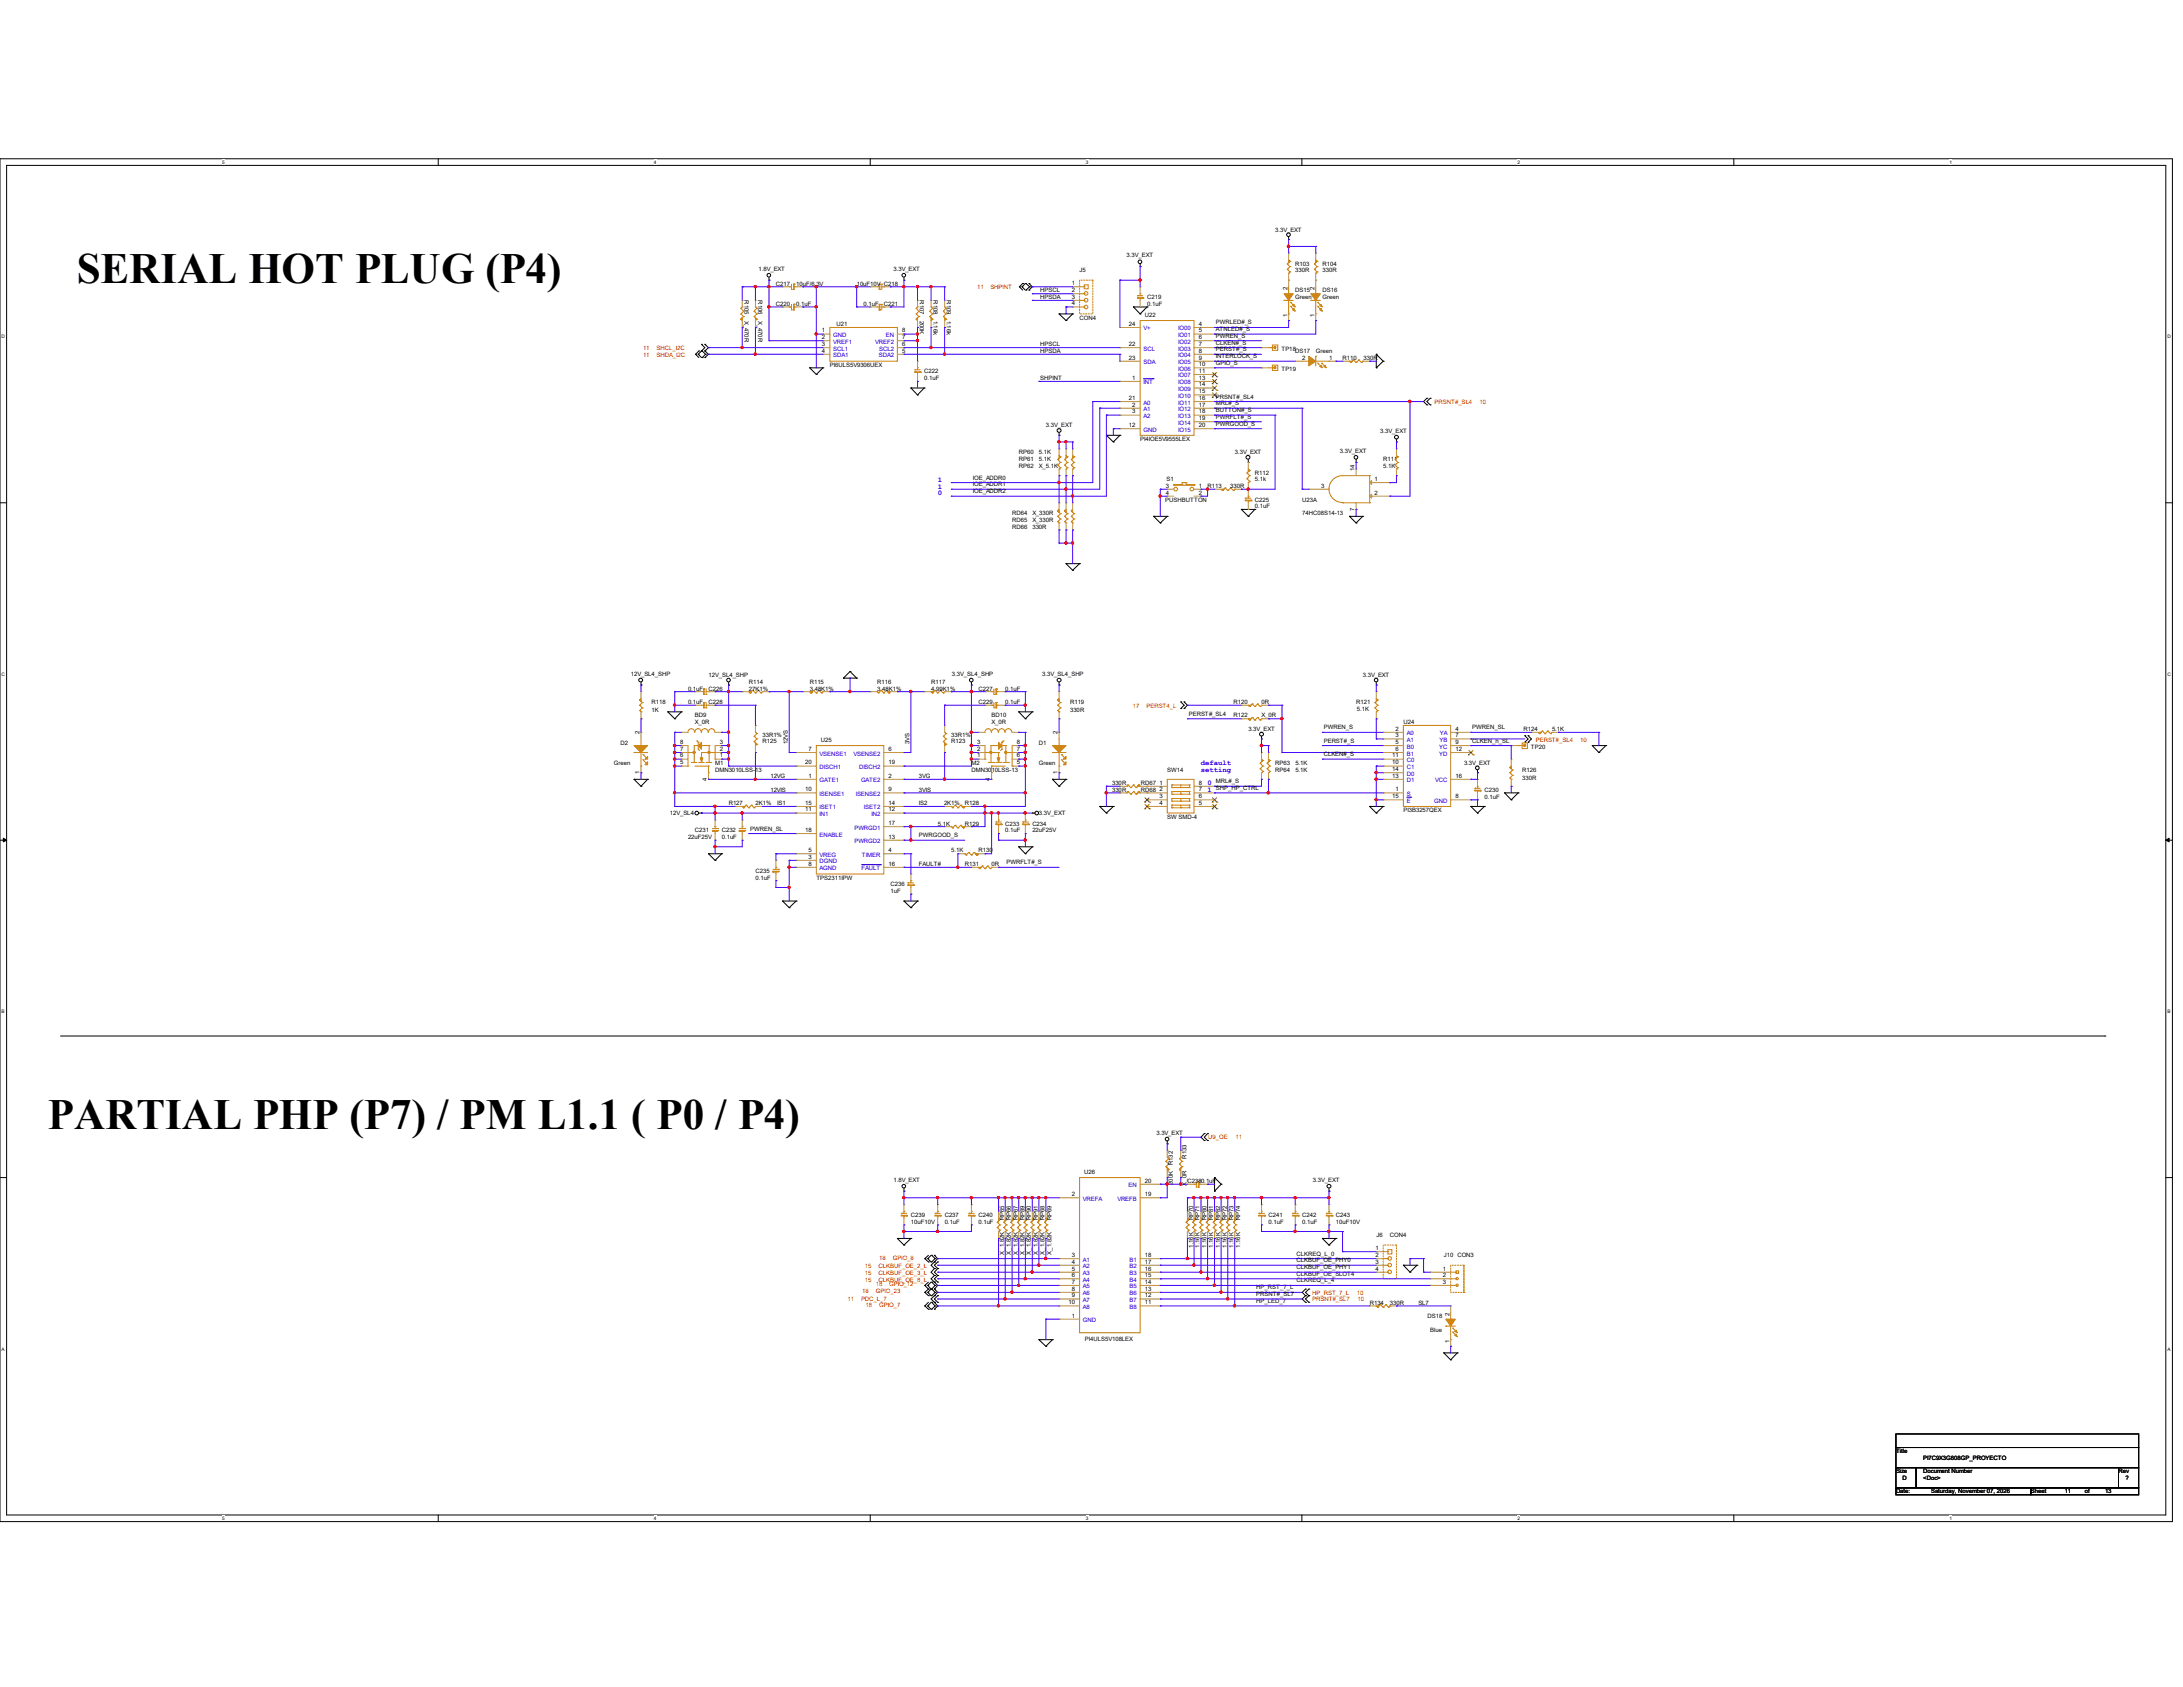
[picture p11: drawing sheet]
<svg xmlns="http://www.w3.org/2000/svg" width="279mm" height="216mm" viewBox="0 0 279 216" stroke-linecap="round" stroke-linejoin="round" font-family="sans-serif">
<defs><g id="words">
<g font-size="5.5">
<text x="9.8" y="36.2">SERIAL HOT PLUG (P4)</text>
<text x="6.1" y="144.5">PARTIAL PHP (P7) / PM L1.1 ( P0 / P4)</text>
</g>
<g font-size=".9" fill="#00f">
<text x="120" y="61.6">1</text>
<text x="120" y="62.5">1</text>
<text x="120" y="63.4">0</text>
<text x="153.7" y="97.9">default</text>
<text x="153.7" y="98.8">setting</text>
<text x="154.6" y="100.5">0</text>
<text x="154.6" y="101.4">1</text>
</g>
<g font-size=".8">
<text x="163.2" y="29.7">3.3V_EXT</text>
<text x="97.1" y="34.7">1.8V_EXT</text>
<text x="114.3" y="34.7">3.3V_EXT</text>
<text x="138.2" y="34.8">J5</text>
<text x="144.2" y="32.9">3.3V_EXT</text>
<text x="165.8" y="34">R103</text>
<text x="165.8" y="34.8">330R</text>
<text x="169.3" y="34">R104</text>
<text x="169.3" y="34.8">330R</text>
<text x="95.3" y="38.4" transform="rotate(90 95.3 38.4)">R105</text>
<text x="95.3" y="41" transform="rotate(90 95.3 41)">X_470R</text>
<text x="97" y="38.4" transform="rotate(90 97 38.4)">R106</text>
<text x="97" y="41" transform="rotate(90 97 41)">X_470R</text>
<text x="99.3" y="39.2">C220</text>
<text x="99.3" y="36.6">C217</text>
<text x="101.9" y="39.2">0.1uF</text>
<text x="101.9" y="36.6">10uF/6.3V</text>
<text x="107.1" y="41.7">U21</text>
<text x="109.6" y="36.6">10uF10V C218</text>
<text x="110.5" y="39.2">0.1uF</text>
<text x="113.1" y="39.2">C221</text>
<text x="117.7" y="38.4" transform="rotate(90 117.7 38.4)">R107</text>
<text x="117.7" y="41" transform="rotate(90 117.7 41)">200K</text>
<text x="119.5" y="38.4" transform="rotate(90 119.5 38.4)">R108</text>
<text x="119.5" y="41" transform="rotate(90 119.5 41)">1.16k</text>
<text x="121.2" y="38.4" transform="rotate(90 121.2 38.4)">R109</text>
<text x="121.2" y="41" transform="rotate(90 121.2 41)">1.16k</text>
<text x="133.1" y="37.4">HPSCL</text>
<text x="133.1" y="38.3">HPSDA</text>
<text x="137.2" y="36.5">1</text>
<text x="137.2" y="37.4">2</text>
<text x="137.2" y="38.2">3</text>
<text x="137.2" y="39.1">4</text>
<text x="138.2" y="40.9">CON4</text>
<text x="144.5" y="41.7">24</text>
<text x="146.5" y="40.6">U22</text>
<text x="146.8" y="38.3">C219</text>
<text x="146.8" y="39.2">0.1uF</text>
<text x="153.4" y="41.7">4</text>
<text x="155.6" y="41.5">PWRLED#_S</text>
<text x="164.8" y="40.6" transform="rotate(-90 164.8 40.6)">1</text>
<text x="164.8" y="37.1" transform="rotate(-90 164.8 37.1)">2</text>
<text x="165.8" y="37.4">DS15</text>
<text x="165.8" y="38.3">Green</text>
<text x="168.2" y="40.6" transform="rotate(-90 168.2 40.6)">1</text>
<text x="168.2" y="37.1" transform="rotate(-90 168.2 37.1)">2</text>
<text x="169.3" y="37.4">DS16</text>
<text x="169.3" y="38.3">Green</text>
<text x="105.2" y="42.5">1</text>
<text x="105.2" y="43.4">2</text>
<text x="105.2" y="44.3">3</text>
<text x="105.2" y="45.1">4</text>
<text x="106.2" y="46.9">PI6ULS5V9306UEX</text>
<text x="115.4" y="45.1">5</text>
<text x="115.4" y="44.3">6</text>
<text x="115.4" y="43.4">7</text>
<text x="115.4" y="42.5">8</text>
<text x="118.3" y="47.8">C222</text>
<text x="133.1" y="44.3">HPSCL</text>
<text x="133.1" y="45.2">HPSDA</text>
<text x="144.5" y="44.3">22</text>
<text x="144.5" y="46">23</text>
<text x="153.4" y="42.5">5</text>
<text x="153.4" y="43.4">6</text>
<text x="153.4" y="44.3">7</text>
<text x="153.4" y="45.1">8</text>
<text x="153.4" y="46">9</text>
<text x="153.4" y="46.9">10</text>
<text x="153.4" y="47.7">11</text>
<text x="155.6" y="42.4">ATNLED#_S</text>
<text x="155.6" y="43.2">PWREN_S</text>
<text x="155.6" y="44.1">CLKEN#_S</text>
<text x="155.6" y="45">PERST#_S</text>
<text x="155.6" y="45.8">INTERLOCK_S</text>
<text x="155.6" y="46.7">GPIO_S</text>
<text x="164" y="47.5">TP19</text>
<text x="164" y="44.9">TP18</text>
<text x="165.8" y="45.2">DS17</text>
<text x="166.7" y="46.1">2</text>
<text x="168.4" y="45.2">Green</text>
<text x="170.1" y="46.1">1</text>
<text x="171.8" y="46.1">R110</text>
<text x="174.5" y="46.1">330R</text>
<text x="118.3" y="48.6">0.1uF</text>
<text x="133.1" y="48.6">SHPINT</text>
<text x="144.5" y="51.2">21</text>
<text x="144.9" y="48.6">1</text>
<text x="144.9" y="52">2</text>
<text x="144.9" y="52.9">3</text>
<text x="153.4" y="48.6">13</text>
<text x="153.4" y="49.4">14</text>
<text x="153.4" y="50.3">15</text>
<text x="153.4" y="51.2">16</text>
<text x="153.4" y="52">17</text>
<text x="153.4" y="52.9">18</text>
<text x="153.4" y="53.8">19</text>
<text x="155.6" y="51.9">MRL#_S</text>
<text x="155.6" y="53.6">PWRFLT#_S</text>
<text x="155.6" y="52.7">BUTTON#_S</text>
<text x="155.6" y="51">PRSNT#_SL4</text>
<text x="130.4" y="59.9">RP62</text>
<text x="130.4" y="59">RP61</text>
<text x="130.4" y="58.2">RP60</text>
<text x="133" y="59.9">X_5.1K</text>
<text x="133" y="59">5.1K</text>
<text x="133" y="58.2">5.1K</text>
<text x="133.9" y="54.7">3.3V_EXT</text>
<text x="144.5" y="54.7">12</text>
<text x="145.9" y="56.4">PI4IOE5V9555LEX</text>
<text x="153.4" y="54.7">20</text>
<text x="155.6" y="54.5">PWRGOOD_S</text>
<text x="158" y="58.2">3.3V_EXT</text>
<text x="171.5" y="58">3.3V_EXT</text>
<text x="176.7" y="55.4">3.3V_EXT</text>
<text x="177" y="59">R111</text>
<text x="177" y="59.9">5.1K</text>
<text x="124.5" y="62.2">IOE_ADDR1</text>
<text x="124.5" y="63.1">IOE_ADDR2</text>
<text x="124.5" y="61.4">IOE_ADDR0</text>
<text x="129.5" y="65.9">RD64</text>
<text x="132.1" y="65.9">X_330R</text>
<text x="149.1" y="64.2">PUSHBUTTON</text>
<text x="149.2" y="62.4">3</text>
<text x="149.2" y="63.3">4</text>
<text x="149.3" y="61.6">S1</text>
<text x="153.4" y="62.4">1</text>
<text x="153.4" y="63.3">2</text>
<text x="154.6" y="62.5">R113</text>
<text x="157.4" y="62.5">330R</text>
<text x="160.6" y="60.7">R112</text>
<text x="160.6" y="61.6">5.1k</text>
<text x="160.6" y="64.2">C225</text>
<text x="160.6" y="65.1">0.1uF</text>
<text x="166.7" y="64.2">U23A</text>
<text x="166.7" y="65.9">74HC08S14-13</text>
<text x="169.1" y="62.4">3</text>
<text x="173.4" y="65.4" transform="rotate(-90 173.4 65.4)">7</text>
<text x="173.4" y="60.3" transform="rotate(-90 173.4 60.3)">14</text>
<text x="175.9" y="61.6">1</text>
<text x="175.9" y="63.3">2</text>
<text x="129.5" y="67.6">RD66</text>
<text x="129.5" y="66.8">RD65</text>
<text x="132.1" y="67.6">330R</text>
<text x="132.1" y="66.8">X_330R</text>
<text x="80.7" y="86.5">12V_SL4_SHP</text>
<text x="88.1" y="88.4">0.1uF</text>
<text x="90.7" y="86.7">12V_SL4_SHP</text>
<text x="90.7" y="88.4">C226</text>
<text x="95.8" y="87.5">R114</text>
<text x="95.8" y="88.4">27K1%</text>
<text x="103.6" y="87.5">R115</text>
<text x="103.6" y="88.4">3.48K1%</text>
<text x="112.3" y="87.5">R116</text>
<text x="112.3" y="88.4">3.48K1%</text>
<text x="119.2" y="87.5">R117</text>
<text x="119.2" y="88.4">4.99K1%</text>
<text x="121.8" y="86.5">3.3V_SL4_SHP</text>
<text x="125.2" y="88.4">C227</text>
<text x="128.7" y="88.4">0.1uF</text>
<text x="133.4" y="86.5">3.3V_SL4_SHP</text>
<text x="174.4" y="86.7">3.3V_EXT</text>
<text x="79.4" y="95.3">D2</text>
<text x="81.8" y="94" transform="rotate(-90 81.8 94)">2</text>
<text x="83.4" y="90.1">R118</text>
<text x="83.4" y="91.1">1K</text>
<text x="87" y="95.2">8</text>
<text x="88.1" y="90.1">0.1uF</text>
<text x="88.9" y="91.8">BD9</text>
<text x="88.9" y="92.7">X_0R</text>
<text x="90.7" y="90.1">C228</text>
<text x="92.1" y="95.2">3</text>
<text x="97.6" y="95.1">R125</text>
<text x="97.6" y="94.3">33R1%</text>
<text x="100.8" y="95.3" transform="rotate(-90 100.8 95.3)">12VS</text>
<text x="105.1" y="95">U25</text>
<text x="116.4" y="95.3" transform="rotate(-90 116.4 95.3)">3VS</text>
<text x="121.8" y="95.1">R123</text>
<text x="121.8" y="94.3">33R1%</text>
<text x="125.1" y="95.2">3</text>
<text x="125.2" y="90.1">C229</text>
<text x="126.9" y="91.8">BD10</text>
<text x="126.9" y="92.7">X_0R</text>
<text x="128.7" y="90.1">0.1uF</text>
<text x="130.1" y="95.2">8</text>
<text x="133" y="95.3">D1</text>
<text x="135.3" y="94" transform="rotate(-90 135.3 94)">2</text>
<text x="137" y="90.1">R119</text>
<text x="137" y="91.1">330R</text>
<text x="152.2" y="91.6">PERST#_SL4</text>
<text x="157.9" y="91.8">R122</text>
<text x="157.9" y="90.1">R120</text>
<text x="159.8" y="93.6">3.3V_EXT</text>
<text x="161.5" y="91.8">X_0R</text>
<text x="161.5" y="90.1">0R</text>
<text x="169.4" y="93.3">PWREN_S</text>
<text x="169.4" y="95">PERST#_S</text>
<text x="173.6" y="90.1">R121</text>
<text x="173.7" y="91">5.1K</text>
<text x="178.6" y="93.5">2</text>
<text x="178.6" y="94.4">3</text>
<text x="178.6" y="95.2">5</text>
<text x="179.6" y="92.7">U24</text>
<text x="186.3" y="93.5">4</text>
<text x="186.3" y="94.4">7</text>
<text x="186.3" y="95.2">9</text>
<text x="188.4" y="93.3">PWREN_SL</text>
<text x="188.4" y="95">CLKEN_n_SL</text>
<text x="195" y="93.6">R124</text>
<text x="195.9" y="95.8">TP20</text>
<text x="198.6" y="93.6">5.1K</text>
<text x="78.6" y="97.9">Green</text>
<text x="81.8" y="99.1" transform="rotate(-90 81.8 99.1)">1</text>
<text x="87" y="97.8">5</text>
<text x="87" y="96.9">6</text>
<text x="87" y="96.1">7</text>
<text x="90.5" y="99.9" transform="rotate(-90 90.5 99.9)">4</text>
<text x="91.5" y="97.9">M1</text>
<text x="91.5" y="98.8">DMN3010LSS-13</text>
<text x="92.1" y="96.9">1</text>
<text x="92.1" y="96.1">2</text>
<text x="98.6" y="101.3">12VIS</text>
<text x="98.6" y="99.6">12VG</text>
<text x="103" y="101.3">10</text>
<text x="103" y="97.8">20</text>
<text x="103.5" y="99.5">1</text>
<text x="103.5" y="96.1">7</text>
<text x="113.7" y="99.5">2</text>
<text x="113.7" y="96.1">6</text>
<text x="113.7" y="101.3">9</text>
<text x="113.7" y="97.8">19</text>
<text x="117.6" y="99.6">3VG</text>
<text x="117.6" y="101.3">3VIS</text>
<text x="124.3" y="97.9">M2</text>
<text x="124.3" y="98.8">DMN3010LSS-13</text>
<text x="125.1" y="96.9">1</text>
<text x="125.1" y="96.1">2</text>
<text x="126.7" y="99.9" transform="rotate(-90 126.7 99.9)">4</text>
<text x="130.1" y="97.8">5</text>
<text x="130.1" y="96.9">6</text>
<text x="130.1" y="96.1">7</text>
<text x="133" y="97.9">Green</text>
<text x="135.3" y="99.1" transform="rotate(-90 135.3 99.1)">1</text>
<text x="142.3" y="101.3">330R</text>
<text x="142.3" y="100.5">330R</text>
<text x="146" y="101.3">RD68</text>
<text x="146" y="100.5">RD67</text>
<text x="148.4" y="100.4">1</text>
<text x="148.4" y="101.3">2</text>
<text x="149.4" y="98.8">SW14</text>
<text x="153.4" y="100.4">8</text>
<text x="153.4" y="101.3">7</text>
<text x="155.6" y="100.2">MRL#_S</text>
<text x="155.6" y="101.1">SHP_HP_CTRL</text>
<text x="163.2" y="98.8">RP64</text>
<text x="163.2" y="97.9">RP63</text>
<text x="165.8" y="98.8">5.1K</text>
<text x="165.8" y="97.9">5.1K</text>
<text x="169.4" y="96.8">CLKEN#_S</text>
<text x="178.2" y="98.7">14</text>
<text x="178.2" y="99.5">13</text>
<text x="178.2" y="96.9">11</text>
<text x="178.2" y="97.8">10</text>
<text x="178.6" y="101.3">1</text>
<text x="178.6" y="96.1">6</text>
<text x="186.3" y="99.5">16</text>
<text x="186.3" y="96.1">12</text>
<text x="187.4" y="97.9">3.3V_EXT</text>
<text x="190" y="101.3">C230</text>
<text x="194.8" y="98.8">R126</text>
<text x="194.8" y="99.8">330R</text>
<text x="85.7" y="104.3">12V_SL4</text>
<text x="88.1" y="107.4">22uF25V</text>
<text x="88.9" y="106.5">C231</text>
<text x="92.4" y="106.5">C232</text>
<text x="92.4" y="107.4">0.1uF</text>
<text x="93.3" y="103.1">R127</text>
<text x="96" y="106.3">PWREN_SL</text>
<text x="96.7" y="103.1">2K1%</text>
<text x="99.5" y="103">IS1</text>
<text x="103" y="103.8">11</text>
<text x="103" y="103">15</text>
<text x="103" y="106.5">18</text>
<text x="113.7" y="103.8">12</text>
<text x="113.7" y="107.3">13</text>
<text x="113.7" y="103">14</text>
<text x="113.7" y="105.6">17</text>
<text x="117.6" y="103">IS2</text>
<text x="117.6" y="107.1">PWRGOOD_S</text>
<text x="120" y="105.7">5.1K</text>
<text x="120.8" y="103.1">2K1%</text>
<text x="123.5" y="103.1">R128</text>
<text x="123.5" y="105.7">R129</text>
<text x="128.7" y="105.7">C233</text>
<text x="128.7" y="106.5">0.1uF</text>
<text x="132.1" y="105.7">C234</text>
<text x="132.1" y="106.5">22uF25V</text>
<text x="133" y="104.3">3.3V_EXT</text>
<text x="148.4" y="102.1">3</text>
<text x="148.4" y="103">4</text>
<text x="149.4" y="104.8">SW SMD-4</text>
<text x="153.4" y="102.1">6</text>
<text x="153.4" y="103">5</text>
<text x="178.2" y="102.1">15</text>
<text x="179.6" y="103.9">PI3B3257QEX</text>
<text x="186.3" y="102.1">8</text>
<text x="190" y="102.2">0.1uF</text>
<text x="96.7" y="111.7">C235</text>
<text x="96.7" y="112.6">0.1uF</text>
<text x="103.5" y="109.9">3</text>
<text x="103.5" y="109.1">5</text>
<text x="103.5" y="110.8">8</text>
<text x="104.5" y="112.6">TPS2311IPW</text>
<text x="113.7" y="109.1">4</text>
<text x="113.7" y="110.8">16</text>
<text x="114" y="113.4">C236</text>
<text x="117.6" y="110.8">FAULT#</text>
<text x="121.8" y="109.1">5.1K</text>
<text x="123.5" y="110.8">R131</text>
<text x="125.2" y="109.1">R130</text>
<text x="126.9" y="110.8">0R</text>
<text x="128.8" y="110.6">PWRFLT#_S</text>
<text x="114" y="114.3">1uF</text>
<text x="148" y="145.2">3.3V_EXT</text>
<text x="150.1" y="149.1" transform="rotate(-90 150.1 149.1)">R132</text>
<text x="151.8" y="148.3" transform="rotate(-90 151.8 148.3)">R133</text>
<text x="114.3" y="151.3">1.8V_EXT</text>
<text x="116.6" y="155.7">C239</text>
<text x="120.9" y="155.7">C237</text>
<text x="125.2" y="155.7">C240</text>
<text x="137.2" y="153.1">2</text>
<text x="138.8" y="150.2">U26</text>
<text x="146.5" y="153.1">19</text>
<text x="146.5" y="151.3">20</text>
<text x="150.1" y="151.6" transform="rotate(-90 150.1 151.6)">200K</text>
<text x="151.8" y="151.7" transform="rotate(-90 151.8 151.7)">X_0R</text>
<text x="152" y="151.4">C2380.1uF</text>
<text x="162.4" y="155.7">C241</text>
<text x="166.7" y="155.7">C242</text>
<text x="168" y="151.3">3.3V_EXT</text>
<text x="171" y="155.7">C243</text>
<text x="116.6" y="156.6">10uF10V</text>
<text x="120.9" y="156.6">0.1uF</text>
<text x="125.2" y="156.6">0.1uF</text>
<text x="128.5" y="160.6" transform="rotate(-90 128.5 160.6)">X_1.82K</text>
<text x="128.5" y="156.2" transform="rotate(-90 128.5 156.2)">RP65</text>
<text x="129.4" y="160.6" transform="rotate(-90 129.4 160.6)">X_1.82K</text>
<text x="129.4" y="156.2" transform="rotate(-90 129.4 156.2)">RP66</text>
<text x="130.3" y="160.6" transform="rotate(-90 130.3 160.6)">X_1.82K</text>
<text x="130.3" y="156.2" transform="rotate(-90 130.3 156.2)">RP67</text>
<text x="131.1" y="160.6" transform="rotate(-90 131.1 160.6)">X_1.82K</text>
<text x="131.1" y="156.2" transform="rotate(-90 131.1 156.2)">RP89</text>
<text x="132" y="160.6" transform="rotate(-90 132 160.6)">X_1.82K</text>
<text x="132" y="156.2" transform="rotate(-90 132 156.2)">RP90</text>
<text x="132.8" y="160.6" transform="rotate(-90 132.8 160.6)">X_1.82K</text>
<text x="132.8" y="156.2" transform="rotate(-90 132.8 156.2)">RP91</text>
<text x="133.7" y="160.6" transform="rotate(-90 133.7 160.6)">X_1.82K</text>
<text x="133.7" y="156.2" transform="rotate(-90 133.7 156.2)">RP68</text>
<text x="134.6" y="160.6" transform="rotate(-90 134.6 160.6)">X_1.82K</text>
<text x="134.6" y="156.2" transform="rotate(-90 134.6 156.2)">RP69</text>
<text x="137.2" y="160.9">3</text>
<text x="137.2" y="161.7">4</text>
<text x="146.5" y="161.7">17</text>
<text x="146.5" y="160.9">18</text>
<text x="152.7" y="159.7" transform="rotate(-90 152.7 159.7)">1.16K</text>
<text x="152.7" y="156.2" transform="rotate(-90 152.7 156.2)">RP70</text>
<text x="153.5" y="159.7" transform="rotate(-90 153.5 159.7)">1.16K</text>
<text x="153.5" y="156.2" transform="rotate(-90 153.5 156.2)">RP71</text>
<text x="154.4" y="159.7" transform="rotate(-90 154.4 159.7)">1.16K</text>
<text x="154.4" y="156.2" transform="rotate(-90 154.4 156.2)">RP80</text>
<text x="155.3" y="159.7" transform="rotate(-90 155.3 159.7)">1.16K</text>
<text x="155.3" y="156.2" transform="rotate(-90 155.3 156.2)">RP81</text>
<text x="156.2" y="159.7" transform="rotate(-90 156.2 159.7)">1.16K</text>
<text x="156.2" y="156.2" transform="rotate(-90 156.2 156.2)">RP82</text>
<text x="157" y="159.7" transform="rotate(-90 157 159.7)">1.16K</text>
<text x="157" y="156.2" transform="rotate(-90 157 156.2)">RP72</text>
<text x="157.9" y="159.7" transform="rotate(-90 157.9 159.7)">1.16K</text>
<text x="157.9" y="156.2" transform="rotate(-90 157.9 156.2)">RP73</text>
<text x="158.7" y="159.7" transform="rotate(-90 158.7 159.7)">1.16K</text>
<text x="158.7" y="156.2" transform="rotate(-90 158.7 156.2)">RP74</text>
<text x="162.4" y="156.6">0.1uF</text>
<text x="166" y="160.7">CLKREQ_L_0</text>
<text x="166" y="161.5">CLKBUF_OE_PHY0</text>
<text x="166.7" y="156.6">0.1uF</text>
<text x="171" y="156.6">10uF10V</text>
<text x="176" y="160">1</text>
<text x="176" y="160.9">2</text>
<text x="176" y="161.7">3</text>
<text x="176.2" y="158.3">J6</text>
<text x="177.9" y="158.3">CON4</text>
<text x="184.8" y="160.9">J10 CON3</text>
<text x="136.7" y="166.9">10</text>
<text x="137.2" y="162.6">5</text>
<text x="137.2" y="163.4">6</text>
<text x="137.2" y="164.3">7</text>
<text x="137.2" y="165.2">8</text>
<text x="137.2" y="166">9</text>
<text x="146.5" y="166.9">11</text>
<text x="146.5" y="166">12</text>
<text x="146.5" y="165.2">13</text>
<text x="146.5" y="164.3">14</text>
<text x="146.5" y="163.4">15</text>
<text x="146.5" y="162.6">16</text>
<text x="160.8" y="165">HP_RST_7_L</text>
<text x="160.8" y="166.8">HP_LED_7</text>
<text x="160.8" y="165.9">PRSNT#_SL7</text>
<text x="166" y="164.1">CLKREQ_L_4</text>
<text x="166" y="163.3">CLKBUF_OE_SLOT4</text>
<text x="166" y="162.4">CLKBUF_OE_PHY1</text>
<text x="175.3" y="167">R134</text>
<text x="176" y="162.6">4</text>
<text x="177.9" y="167">330R</text>
<text x="181.5" y="167">SL7</text>
<text x="184.7" y="162.6">1</text>
<text x="184.7" y="163.4">2</text>
<text x="184.7" y="164.3">3</text>
<text x="137.2" y="168.6">1</text>
<text x="138.9" y="171.6">PI4ULS5V108LEX</text>
<text x="182.7" y="168.7">DS18</text>
<text x="183.1" y="170.4">Blue</text>
<text x="185.5" y="171.9" transform="rotate(-90 185.5 171.9)">1</text>
<text x="185.5" y="168.4" transform="rotate(-90 185.5 168.4)">2</text>
<text x="242.7" y="186">Title</text>
<text x="242.7" y="188.6">Size</text>
<text x="242.7" y="191.1">Date:</text>
<text x="243.5" y="189.4">D</text>
<text x="246.1" y="188.6">Document Number</text>
<text x="246.1" y="189.4">&lt;Doc&gt;</text>
<text x="246.1" y="186.8">PI7C9X3G808GP_PROYECTO</text>
<text x="247.2" y="191.1">Saturday, November 07, 2026</text>
<text x="259.9" y="191.1">Sheet</text>
<text x="264.3" y="191.1">11</text>
<text x="266.8" y="191.1">of</text>
<text x="269.4" y="191.1">13</text>
<text x="271.2" y="188.6">Rev</text>
<text x="272" y="189.4">?</text>
</g>
<g font-size=".8" fill="#f00">
<text x="125.1" y="37">11</text>
<text x="126.8" y="37">SHPINT</text>
<text x="82.3" y="44.8">11</text>
<text x="82.3" y="45.6">11</text>
<text x="84" y="44.8">SHCL_I2C</text>
<text x="84" y="45.6">SHDA_I2C</text>
<text x="183.6" y="51.7">PRSNT#_SL4</text>
<text x="189.4" y="51.7">10</text>
<text x="145" y="90.6">17</text>
<text x="146.7" y="90.6">PERST4_L</text>
<text x="196.6" y="95">PERST#_SL4</text>
<text x="202.2" y="95">10</text>
<text x="154.7" y="145.8">U9_OE</text>
<text x="158.1" y="145.8">11</text>
<text x="112.5" y="161.2">18</text>
<text x="114.3" y="161.2">GPIO_8</text>
<text x="108.5" y="166.5">11</text>
<text x="110.2" y="166.5">PDC_L_7</text>
<text x="110.4" y="165.5">18</text>
<text x="110.7" y="162.3">15</text>
<text x="110.7" y="163.2">15</text>
<text x="110.7" y="164">15</text>
<text x="110.8" y="167.2">18</text>
<text x="112.1" y="165.5">GPIO_23</text>
<text x="112.1" y="164.6">18</text>
<text x="112.4" y="162.3">CLKBUF_OE_2_L</text>
<text x="112.4" y="163.2">CLKBUF_OE_3_L</text>
<text x="112.4" y="164">CLKBUF_OE_8_L</text>
<text x="112.5" y="167.2">GPIO_7</text>
<text x="113.8" y="164.6">GPIO_12</text>
<text x="167.9" y="165.7">HP_RST_7_L</text>
<text x="167.9" y="166.5">PRSNT#_SL7</text>
<text x="173.7" y="165.7">10</text>
<text x="173.7" y="166.5">10</text>
</g>
<g font-size=".8" fill="#00c">
<text x="106.6" y="43.1">GND</text>
<text x="106.6" y="44">VREF1</text>
<text x="106.6" y="44.9">SCL1</text>
<text x="106.6" y="45.7">SDA1</text>
<text x="112" y="44">VREF2</text>
<text x="112.5" y="45.7">SDA2</text>
<text x="112.5" y="44.9">SCL2</text>
<text x="113.4" y="43.1">EN</text>
<text x="146.4" y="44.9">SCL</text>
<text x="146.4" y="46.6">SDA</text>
<text x="146.4" y="42.3">V+</text>
<text x="150.8" y="42.3">IO00</text>
<text x="150.8" y="43.1">IO01</text>
<text x="150.8" y="44">IO02</text>
<text x="150.8" y="44.9">IO03</text>
<text x="150.8" y="45.7">IO04</text>
<text x="150.8" y="46.6">IO05</text>
<text x="150.8" y="47.5">IO06</text>
<text x="146.4" y="49.2">INT</text>
<text x="146.4" y="52.6">A1</text>
<text x="146.4" y="53.5">A2</text>
<text x="146.4" y="51.8">A0</text>
<text x="150.8" y="48.3">IO07</text>
<text x="150.8" y="49.2">IO08</text>
<text x="150.8" y="50">IO09</text>
<text x="150.8" y="50.9">IO10</text>
<text x="150.8" y="51.8">IO11</text>
<text x="150.8" y="52.6">IO12</text>
<text x="150.8" y="53.5">IO13</text>
<text x="146.4" y="55.2">GND</text>
<text x="150.8" y="54.4">IO14</text>
<text x="150.8" y="55.2">IO15</text>
<text x="180.1" y="94.1">A0</text>
<text x="180.1" y="95">A1</text>
<text x="180.1" y="95.8">B0</text>
<text x="184.2" y="95.8">YC</text>
<text x="184.2" y="95">YB</text>
<text x="184.3" y="94.1">YA</text>
<text x="104.9" y="100.1">GATE1</text>
<text x="104.9" y="96.7">VSENSE1</text>
<text x="104.9" y="101.9">ISENSE1</text>
<text x="104.9" y="98.4">DISCH1</text>
<text x="109.2" y="96.7">VSENSE2</text>
<text x="109.5" y="101.9">ISENSE2</text>
<text x="109.9" y="98.4">DISCH2</text>
<text x="110.2" y="100.1">GATE2</text>
<text x="180.1" y="101.9">S</text>
<text x="180.1" y="96.7">B1</text>
<text x="180.1" y="99.3">D0</text>
<text x="180.1" y="100.1">D1</text>
<text x="180.1" y="97.5">C0</text>
<text x="180.1" y="98.4">C1</text>
<text x="183.7" y="100.1">VCC</text>
<text x="184.2" y="96.7">YD</text>
<text x="104.9" y="104.4">IN1</text>
<text x="104.9" y="103.6">ISET1</text>
<text x="104.9" y="107.1">ENABLE</text>
<text x="109.4" y="107.9">PWRGD2</text>
<text x="109.4" y="106.2">PWRGD1</text>
<text x="110.6" y="103.6">ISET2</text>
<text x="111.6" y="104.4">IN2</text>
<text x="180.1" y="102.7">E</text>
<text x="183.6" y="102.7">GND</text>
<text x="104.9" y="110.5">DGND</text>
<text x="104.9" y="109.6">VREG</text>
<text x="104.9" y="111.4">AGND</text>
<text x="110.3" y="111.4">FAULT</text>
<text x="110.3" y="109.6">TIMER</text>
<text x="138.6" y="153.7">VREFA</text>
<text x="143" y="153.7">VREFB</text>
<text x="144.4" y="151.9">EN</text>
<text x="138.6" y="161.5">A1</text>
<text x="144.6" y="161.5">B1</text>
<text x="138.6" y="162.3">A2</text>
<text x="138.6" y="163.2">A3</text>
<text x="138.6" y="164">A4</text>
<text x="138.6" y="164.9">A5</text>
<text x="138.6" y="165.8">A6</text>
<text x="138.6" y="166.6">A7</text>
<text x="138.6" y="167.5">A8</text>
<text x="144.6" y="167.5">B8</text>
<text x="144.6" y="166.6">B7</text>
<text x="144.6" y="165.8">B6</text>
<text x="144.6" y="164.9">B5</text>
<text x="144.6" y="164">B4</text>
<text x="144.6" y="163.2">B3</text>
<text x="144.6" y="162.3">B2</text>
<text x="138.6" y="169.2">GND</text>
</g>
<g font-size=".6">
<text x="28.4" y="21">5</text>
<text x="83.7" y="21">4</text>
<text x="139" y="21">3</text>
<text x="194.2" y="21">2</text>
<text x="249.5" y="21">1</text>
<text x=".2" y="43.3">D</text>
<text x="277.4" y="43.3">D</text>
<text x=".2" y="86.5">C</text>
<text x="277.4" y="86.5">C</text>
<text x=".2" y="129.7">B</text>
<text x="277.4" y="129.7">B</text>
<text x=".2" y="172.8">A</text>
<text x="277.4" y="172.8">A</text>
<text x="28.4" y="194.5">5</text>
<text x="83.7" y="194.5">4</text>
<text x="139" y="194.5">3</text>
<text x="194.2" y="194.5">2</text>
<text x="249.5" y="194.5">1</text>
</g>
</g></defs>
<path d="M0 20.3h278v174.4h-278zM.8 21.2h276.4v172.7h-276.4z" fill="none" stroke="#000" stroke-width=".13"/>
<g fill="#fff">
<path d="M28.4 20.4h.3v.7h-.3z"/>
<path d="M28.4 194h.3v.6h-.3z"/>
</g>
<path d="M56.1 20.3v.9M56.1 193.9v.8" fill="none" stroke="#000" stroke-width=".13"/>
<g fill="#fff">
<path d="M83.7 20.4h.3v.7h-.3z"/>
<path d="M83.7 194h.3v.6h-.3z"/>
</g>
<path d="M111.4 20.3v.9M111.4 193.9v.8" fill="none" stroke="#000" stroke-width=".13"/>
<g fill="#fff">
<path d="M139 20.4h.3v.7h-.3z"/>
<path d="M139 194h.3v.6h-.3z"/>
</g>
<path d="M166.6 20.3v.9M166.6 193.9v.8" fill="none" stroke="#000" stroke-width=".13"/>
<g fill="#fff">
<path d="M194.2 20.4h.3v.7h-.3z"/>
<path d="M194.2 194h.3v.6h-.3z"/>
</g>
<path d="M221.9 20.3v.9M221.9 193.9v.8" fill="none" stroke="#000" stroke-width=".13"/>
<g fill="#fff">
<path d="M249.5 20.4h.3v.7h-.3z"/>
<path d="M249.5 194h.3v.6h-.3z"/>
<path d="M.2 42.8h.4v.6h-.4z"/>
<path d="M277.4 42.8h.4v.6h-.4z"/>
<path d="M.2 85.9h.4v.7h-.4z"/>
<path d="M277.4 85.9h.4v.7h-.4z"/>
</g>
<path d="M0 64.3h.8M277.2 64.3h.8" fill="none" stroke="#000" stroke-width=".13"/>
<g fill="#fff">
<path d="M.2 129.1h.4v.7h-.4z"/>
<path d="M277.4 129.1h.4v.7h-.4z"/>
</g>
<path d="M0 107.5h.8M277.2 107.5h.8" fill="none" stroke="#000" stroke-width=".13"/>
<path d="M.4 107.3l.4 .2-.4 .2zM277.2 107.5l.4-.2v.4z" fill="#000" stroke="#000" stroke-width=".13"/>
<g fill="#fff">
<path d="M.2 172.3h.4v.7h-.4z"/>
<path d="M277.4 172.3h.4v.7h-.4z"/>
</g>
<g fill="none" stroke="#000" stroke-width=".13">
<path d="M98.4 35.9h.1M98.4 35.5v.4M115.7 35.9h.1M115.7 35.5v.4M130.5 36.7h.1M130.5 36.7l.4 .4M130.8 36.7h.1M130.8 36.7l.4 .4M130.9 36.3h.1M130.9 36.3l-.4 .4M131.2 36.3h.1M131.2 36.3l-.4 .4"/>
<path d="M131.3 37.1h.1M131.3 36.3l.5 .4M131.7 36.3h.1M131.7 37.1h.1M131.7 36.3l.4 .4-.4 .4M131.8 36.7h.1M131.8 36.7l-.5 .4M145.1 39.3h.1M145.1 39.3h1.7M145.1 39.3l.8 .9M145.9 34.1h.1M145.9 33.8v.3"/>
<path d="M146.8 39.3h.1M146.8 39.3l-.9 .9M164.9 30.6h.1M164.9 30.3v.3M89 45.3h.1M89 45.3l.5 .5M89.4 45.3h.1M89.4 45.3l.4 .5M89.5 44.9h.1M89.5 44.9l-.5 .4M89.8 44.9h.1M89.8 44.1h.1"/>
<path d="M89.8 44.1l.4 .4-.8 .8M89.9 45.8h.1M89.9 44.9l.4 .4M90.2 44.1h.1M90.2 44.9h.1M90.2 45.8h.1M90.2 44.1l.5 .4-.5 .4M90.2 44.9l.5 .4-.5 .5M90.3 45.3h.1M90.3 45.3l-.4 .5M103.6 47.1h.1M103.6 47.1h1.7"/>
<path d="M103.6 47.1l.9 .8M104.5 47.9h.1M105.3 47.1h.1M105.3 47.1l-.8 .8M116.6 49.7h.1M116.6 49.7h1.7M116.6 49.7l.8 .8M117.4 50.5h.1M118.3 49.7h.1M118.3 49.7l-.9 .8M135.6 55.7h.1M135.6 40.2h.1"/>
<path d="M135.6 55.4v.3M135.6 40.2h1.7M135.6 40.2l.8 .8M136.4 41h.1M137.3 40.2h.1M137.3 40.2l-.9 .8M141.6 55.7h.1M141.6 55.7h1.7M141.6 55.7l.9 .9M142.5 56.6h.1M143.3 55.7h.1M143.3 55.7l-.8 .9"/>
<path d="M145.9 40.2h.1M159.8 59.2h.1M159.8 58.8v.4M173.6 59.2h.1M173.6 58.8v.4M176.1 45.3h.1M176.1 47.1h.1M176.1 45.3v1.8M176.1 45.3l.9 .9M177 46.2h.1M177 46.2l-.9 .9M178.7 56.6h.1"/>
<path d="M178.7 56.2v.4M182.6 51h.1M182.6 51.8h.1M182.6 51l-.4 .4 .4 .4M183 51.8h.1M183 51h.1M183 51l-.4 .4 .4 .4M136.4 72.1h.1M136.4 72.1h1.8M136.4 72.1l.9 .9M137.3 73h.1M138.2 72.1h.1"/>
<path d="M138.2 72.1l-.9 .9M147.7 66.1h.1M147.7 66.1h1.7M147.7 66.1l.8 .8M148.5 66.9h.1M149.4 66.1h.1M149.4 66.1l-.9 .8M158.9 65.2h.1M158.9 65.2h1.7M158.9 65.2l.9 .9M159.8 66.1h.1M160.6 65.2h.1"/>
<path d="M160.6 65.2l-.8 .9M172.7 66.1h.1M172.7 66.1h1.7M172.7 66.1l.9 .8M173.6 66.9h.1M174.4 66.1h.1M174.4 66.1l-.8 .8M81.2 99.7h.1M81.2 99.7h1.7M81.2 99.7l.8 .9M82 87.7h.1M82 87.3v.4"/>
<path d="M82.9 99.7h.1M82.9 99.7l-.9 .9M85.5 91.1h.1M85.5 91.1h1.7M85.5 91.1l.9 .9M86.4 92h.1M87.2 91.1h.1M87.2 91.1l-.8 .9M93.3 87.7h.1M93.3 87.3v.4M107.9 86.8h.1M107.9 86.8h1.7"/>
<path d="M108.8 85.9h.1M108.8 85.9l-.9 .9M108.8 85.9l.8 .9M109.6 86.8h.1M124.3 87.7h.1M124.3 87.3v.4M130.4 91.1h.1M130.4 91.1h1.7M130.4 91.1l.8 .9M131.2 92h.1M132.1 91.1h.1M132.1 91.1l-.9 .9"/>
<path d="M134.7 99.7h.1M134.7 99.7h1.7M134.7 99.7l.9 .9M135.6 87.7h.1M135.6 87.3v.4M136.4 99.7h.1M136.4 99.7l-.8 .9M151.1 90.7h.1M151.1 89.8h.1M151.1 89.8l.5 .5-.5 .4M151.6 89.8h.1M151.6 90.7h.1"/>
<path d="M151.6 89.8l.4 .5-.4 .4M161.5 94.6h.1M161.5 94.2v.4M176.1 87.7h.1M176.1 87.3v.4M189.1 98.9h.1M189.1 98.6v.3M195.2 94.1h.1M195.2 95h.1M195.2 94.1l.4 .5-.4 .4M195.6 94.1h.1M195.6 95h.1"/>
<path d="M195.6 94.1l.4 .5-.4 .4M203.8 95.4h.1M203.8 95.4h1.7M203.8 95.4l.8 .9M204.6 96.3h.1M205.5 95.4h.1M205.5 95.4l-.9 .9M82 100.6h.1M89.5 104.1h.3M89.8 104.1h.1M90.7 109.3h.1M90.7 109.3h1.7"/>
<path d="M90.7 109.3l.8 .8M91.5 110.1h.1M92.4 109.3h.1M92.4 109.3l-.9 .8M100.2 115.3h.1M100.2 115.3h1.7M100.2 115.3l.8 .9M101 116.2h.1M101.9 115.3h.1M101.9 115.3l-.9 .9M115.7 115.3h.1M115.7 115.3h1.7"/>
<path d="M115.7 115.3l.9 .9M116.6 116.2h.1M117.4 115.3h.1M117.4 115.3l-.8 .9M130.4 108.4h.1M130.4 108.4h1.7M130.4 108.4l.8 .9M131.2 109.3h.1M132.1 104.1h.1M132.1 108.4h.1M132.1 104.1h.4M132.1 108.4l-.9 .9"/>
<path d="M135.6 100.6h.1M140.8 103.2h.1M140.8 103.2h1.7M140.8 103.2l.8 .9M141.6 104.1h.1M142.5 103.2h.1M142.5 103.2l-.9 .9M175.3 103.2h.1M175.3 103.2h1.7M175.3 103.2l.8 .9M176.1 104.1h.1M177 103.2h.1"/>
<path d="M177 103.2l-.9 .9M188.3 103.2h.1M188.3 103.2h1.7M188.3 103.2l.8 .9M189.1 104.1h.1M190 103.2h.1M190 103.2l-.9 .9M192.6 101.5h.1M192.6 101.5h1.7M192.6 101.5l.8 .9M193.4 102.4h.1M194.3 101.5h.1"/>
<path d="M194.3 101.5l-.9 .9M7.7 132.6h261.7M269.4 132.6h.1M0 150.7h.8M114.9 158.5h.1M114.9 158.5h1.7M114.9 158.5l.8 .8M115.7 152.4h.1M115.7 159.3h.1M115.7 152.1v.3M116.6 158.5h.1M116.6 158.5l-.9 .8"/>
<path d="M149.4 146.4h.1M149.4 146v.4M154.1 145.1h.1M154.1 146h.1M154.1 145.1l-.4 .4 .4 .5M154.6 146h.1M154.6 145.1h.1M154.6 145.1l-.5 .4 .5 .5M155.4 150.7h.1M155.4 152.4h.1M155.4 150.7v1.7M155.4 150.7l.9 .9"/>
<path d="M156.3 151.6h.1M156.3 151.6l-.9 .8M169.2 158.5h.1M169.2 158.5h1.8M169.2 158.5l.9 .8M170.1 152.4h.1M170.1 159.3h.1M170.1 152.1v.3M171 158.5h.1M171 158.5l-.9 .8M277.2 150.7h.8M118.4 161.1h.1"/>
<path d="M118.4 167.1h.1M118.4 165.4h.1M118.4 164.5h.1M118.4 161.1l.4 .4M118.4 167.1l.4 .5M118.4 165.4l.4 .4M118.4 164.5l.4 .5M118.7 161.1h.1M118.7 167.1h.1M118.7 165.4h.1M118.7 164.5h.1M118.7 161.1l.5 .4"/>
<path d="M118.7 167.1l.5 .5M118.7 165.4l.5 .4M118.7 164.5l.5 .5M118.8 161.5h.1M118.8 167.6h.1M118.8 165.8h.1M118.8 165h.1M118.8 160.7l-.4 .4M118.8 166.7l-.4 .4M118.8 165l-.4 .4M118.8 164.1l-.4 .4M119.2 161.5h.1"/>
<path d="M119.2 167.6h.1M119.2 165.8h.1M119.2 165h.1M119.2 160.7l-.5 .4M119.2 166.7l-.5 .4M119.2 165l-.5 .4M119.2 164.1l-.5 .4M119.3 160.7h.1M119.3 166.7h.1M119.3 165h.1M119.3 164.1h.1M119.3 160.7l.4 .4"/>
<path d="M119.3 166.7l.4 .4M119.3 165l.4 .4M119.3 164.1l.4 .4M119.6 161.5h.1M119.6 160.7h.1M119.6 167.6h.1M119.6 166.7h.1M119.6 165.8h.1M119.6 165h.1M119.6 164.1h.1M119.6 162.3h.1M119.6 163.2h.1"/>
<path d="M119.6 162.3l-.4 .5 .4 .4M119.6 160.7l.4 .4-.8 .8 .4 .4M119.6 166.7l.4 .4-.4 .5M119.6 165l.4 .4-.8 .8 .4 .5M119.6 163.2l-.4 .5 .8 .8-.4 .5M119.7 161.1h.1M119.7 167.1h.1M119.7 165.4h.1M119.7 164.5h.1M119.7 161.1l-.4 .4M119.7 167.1l-.4 .5M119.7 165.4l-.4 .4"/>
<path d="M119.7 164.5l-.4 .5M120 166.7h.1M120 165.8h.1M120 161.5h.1M120 162.3h.1M120 163.2h.1M120 164.1h.1M120 161.5l-.4 .4 .4 .4M120 165.8l-.4 .4 .4 .5M120 163.2l-.4 .5 .4 .4M120 162.3l-.4 .5 .4 .4M133 171.4h.1"/>
<path d="M133 171.4h1.7M133 171.4l.9 .9M133.9 172.3h.1M134.7 171.4h.1M134.7 171.4l-.8 .9M167.1 165h.1M167.1 165.8h.1M167.1 166.7h.1M167.1 165l-.4 .4 .4 .4M167.1 165.8l-.4 .4 .4 .5M167.5 165.8h.1M167.5 165h.1"/>
<path d="M167.5 166.7h.1M167.5 165l-.4 .4 .4 .4M167.5 165.8l-.4 .4 .4 .5M179.6 161.9h.1M179.6 161.9h1.8M179.6 161.9l.9 .9M180.5 162.8h.1M181.4 161.9h.1M181.4 161.9l-.9 .9M184.8 173.1h.1M184.8 173.1h1.7M184.8 173.1l.9 .9"/>
<path d="M185.7 174h.1M186.5 173.1h.1M186.5 173.1l-.8 .9M242.7 183.5h31v1.8h-31zM242.7 185.3h31v2.5h-31zM242.7 187.8h2.5v2.6h-2.5zM242.7 190.4h17.2v.9h-17.2zM245.2 187.8h25.9v2.6h-25.9zM259.9 190.4h13.8v.9h-13.8zM271.1 187.8h2.6v2.6h-2.6z"/>
<circle cx="98.4" cy="35.2" r=".23"/>
<circle cx="115.7" cy="35.2" r=".23"/>
<circle cx="145.9" cy="33.5" r=".23"/>
<circle cx="164.9" cy="30" r=".23"/>
<circle cx="135.6" cy="55.1" r=".24"/>
<circle cx="159.7" cy="58.5" r=".24"/>
<circle cx="173.5" cy="58.5" r=".23"/>
<circle cx="178.7" cy="56" r=".24"/>
<circle cx="82" cy="87" r=".24"/>
<circle cx="93.2" cy="87" r=".23"/>
<circle cx="124.3" cy="87" r=".23"/>
<circle cx="135.6" cy="87" r=".24"/>
<circle cx="161.5" cy="94" r=".24"/>
<circle cx="176.1" cy="87" r=".23"/>
<circle cx="189.1" cy="98.3" r=".23"/>
<circle cx="89.2" cy="104.1" r=".23"/>
<circle cx="132.7" cy="104.1" r=".23"/>
<circle cx="115.7" cy="151.8" r=".23"/>
<circle cx="149.4" cy="145.8" r=".23"/>
<circle cx="170.1" cy="151.8" r=".24"/>
</g>
<g fill="none" stroke="#cc8006" stroke-width=".13">
<path d="M94.8 39.5h.1M94.8 39.5l.4 .3M95 39.3h.1M95 39.3l-.2 .2M95.2 39.8h.1M95.2 39.8l-.4 .4M96.5 39.8h.1M96.5 39.8l.4 .4M96.7 39.3h.1M96.7 39.3l.2 .2M96.9 39.5h.1M96.9 39.5l-.4 .3"/>
<path d="M101 39.3h.1M101 36.7h.1M101 36.7h.3M101 39.3h.3M101.3 39.7h.1M101.3 37h.1M101.3 36.4v.6M101.3 38.9v.8M101.6 38.9h.1M101.6 39.7h.1M101.6 36.4h.1M101.6 37h.1"/>
<path d="M101.6 36.4v.6M101.6 38.9v.8M101.6 39.3h.1M101.6 36.7h.1M101.6 36.7h.3M101.6 39.3h.3M112.3 36.7h.2M112.3 39.3h.2M112.5 36.7h.1M112.5 37h.1M112.5 39.3h.1M112.5 39.7h.1"/>
<path d="M112.6 37h.1M112.6 36.4h.1M112.6 39.7h.1M112.6 38.9h.1M112.6 36.4h-.1v.6M112.6 38.9h-.1v.8M112.6 36.4v.6M112.6 38.9v.8M112.9 36.4h.1M112.9 38.9h.1M112.9 36.7h.2M112.9 36.4v.6"/>
<path d="M112.9 38.9v.8M112.9 39.3h.2M113.1 36.7h.1M113.1 39.3h.1M117.3 39.5h.1M117.3 39.5l.3 .3M117.4 39.3h.1M117.4 39.3l-.1 .2M117.6 39.8h.1M117.6 39.8l-.3 .4M119 39.8h.1M119 39.8l.3 .4"/>
<path d="M119.2 39.3h.1M119.2 39.3l.1 .2M119.3 39.5h.1M119.3 39.5l-.3 .3M120.7 39.8h.1M120.7 39.8l.4 .4M120.9 39.3h.1M120.9 39.3l.2 .2M121.1 39.5h.1M121.1 39.5l-.4 .3M138.2 36.7h.6M138.2 39.3h.6"/>
<path d="M138.2 38.4h.6M138.2 37.6h.6M138.8 36.4h.5v.6h-.5zM138.8 36.7h.1M138.8 37.6h.1M138.8 38.4h.1M138.8 39.3h.1M145.6 37.8h.1M145.6 38.1h.1M145.6 38.1v.1h.7M145.6 37.8h.7M145.6 38.1h.7"/>
<path d="M145.9 38.2h.1M145.9 37.6h.1M145.9 37.6v.2M145.9 38.2v.2M146.3 38.2h.1M146.3 38.1h.1M146.3 38.1v.1M164.3 38.4h.1M164.3 38.4h1.2M164.8 33.8h.1M164.8 34.5h.1M164.8 33.8l.3 .3"/>
<path d="M164.8 34.5l.3 .3M164.9 37.6h.1M164.9 35h.1M164.9 36.7v.9M164.9 38.4v1.8M164.9 33.3l.2 .1M165.1 33.4h.1M165.1 34.1h.1M165.1 34.8h.1M165.1 33.4l-.3 .4M165.1 34.1l-.3 .4M165.1 34.8l-.2 .2"/>
<path d="M165.2 38.7h.1M165.2 39.2h.1M165.2 38.7l.5 .5M165.2 39.2l.5 .6M167.8 38.4h.1M167.8 38.4h1.2M168.2 33.8h.1M168.2 34.5h.1M168.2 33.8l.4 .3M168.2 34.5l.4 .3M168.4 35h.1M168.4 37.6h.1"/>
<path d="M168.4 36.7v.9M168.4 38.4v1.8M168.4 33.3l.2 .1M168.6 33.4h.1M168.6 34.1h.1M168.6 34.8h.1M168.6 33.4l-.4 .4M168.6 34.1l-.4 .4M168.6 34.8l-.2 .2M168.7 38.7h.1M168.7 39.2h.1M168.7 38.7l.5 .5"/>
<path d="M168.7 39.2l.5 .6M94.8 40.9h.1M94.8 40.2h.1M94.8 40.9l.2 .1M94.8 40.2l.4 .3M95.2 40.5h.1M95.2 40.5l-.4 .4M96.5 40.5h.1M96.5 40.5l.4 .4M96.9 40.9h.1M96.9 40.2h.1M96.9 40.9l-.2 .1"/>
<path d="M96.9 40.2l-.4 .3M106.2 41.9h8.7v4.3h-8.7zM117.1 47.3h.1M117.1 47.6h.1M117.1 47.6v.1h.7M117.1 47.3h.7M117.1 47.6h.7M117.3 40.9h.1M117.3 40.2h.1M117.3 40.9l.1 .1M117.3 40.2l.3 .3M117.4 47.7h.1"/>
<path d="M117.4 47.1h.1M117.4 47.1v.2M117.4 47.7v.2M117.6 40.5h.1M117.6 40.5l-.3 .4M117.8 47.7h.1M117.8 47.6h.1M117.8 47.6v.1M119 40.5h.1M119 40.5l.3 .4M119.3 40.9h.1M119.3 40.2h.1"/>
<path d="M119.3 40.9l-.1 .1M119.3 40.2l-.3 .3M120.7 40.5h.1M120.7 40.5l.4 .4M121.1 40.9h.1M121.1 40.2h.1M121.1 40.9l-.2 .1M121.1 40.2l-.4 .3M135.4 58.8h.1M135.4 59.5h.1M135.4 58.8l.3 .4M135.4 59.5l.3 .4"/>
<path d="M135.6 58.3l.1 .2M135.7 58.5h.1M135.7 59.2h.1M135.7 59.9h.1M135.7 58.5l-.3 .3M135.7 59.2l-.3 .3M135.7 59.9l-.1 .1M136.3 58.8h.1M136.3 59.5h.1M136.3 58.8l.3 .4M136.3 59.5l.3 .4M136.4 58.3l.2 .2"/>
<path d="M136.6 58.5h.1M136.6 59.2h.1M136.6 59.9h.1M136.6 58.5l-.3 .3M136.6 59.2l-.3 .3M136.6 59.9l-.2 .1M137.1 58.8h.1M137.1 59.5h.1M137.1 58.8l.4 .4M137.1 59.5l.4 .4M137.3 58.3l.2 .2M137.5 58.5h.1"/>
<path d="M137.5 59.2h.1M137.5 59.9h.1M137.5 58.5l-.4 .3M137.5 59.2l-.4 .3M137.5 59.9l-.2 .1M145.9 41h6.9v14.7h-6.9zM162.3 47.1h.6M162.3 44.5h.6M162.9 46.7h.6v.7h-.6zM162.9 44.2h.6v.6h-.6zM162.9 47.1h.1M162.9 44.5h.1"/>
<path d="M164.9 40.2h.1M166.7 46.2h.8M167.5 46.2h.1M168.4 45.6h.1M168.4 40.2h.1M168.4 45.6v1.2M168.4 46.2h1.7M168.7 46.5h.1M168.7 46.5l.5 .5M169.2 46.5h.1M169.2 46.5l.5 .5M170.1 46.2h.1"/>
<path d="M172.7 46.2l.2 .2M172.9 46.4h.1M173.2 46.1h.1M173.2 46.1l-.3 .3M173.2 46.1l.4 .3M173.6 46.4h.1M173.9 46.1h.1M173.9 46.1l-.3 .3M173.9 46.1l.3 .3M174.2 46.4h.1M174.4 46.2h.1M174.4 46.2l-.2 .2"/>
<path d="M178.6 58.8h.1M178.6 59.5h.1M178.6 58.8l.3 .4M178.6 59.5l.3 .4M178.7 58.3l.2 .2M178.9 58.5h.1M178.9 59.2h.1M178.9 59.9h.1M178.9 58.5l-.3 .3M178.9 59.2l-.3 .3M178.9 59.9l-.2 .1M135.4 65.4h.1"/>
<path d="M135.4 66.1h.1M135.4 66.8h.1M135.4 65.4l.3 .3M135.4 66.1l.3 .3M135.4 66.8l.2 .1M135.6 66.9h.1M135.6 60h.1M135.6 65.2l-.2 .2M135.7 65.7h.1M135.7 66.4h.1M135.7 65.7l-.3 .4M135.7 66.4l-.3 .4"/>
<path d="M136.3 65.4h.1M136.3 66.1h.1M136.3 66.8h.1M136.3 65.4l.3 .3M136.3 66.1l.3 .3M136.3 66.8l.1 .1M136.4 60h.1M136.4 66.9h.1M136.4 65.2l-.1 .2M136.6 65.7h.1M136.6 66.4h.1M136.6 65.7l-.3 .4"/>
<path d="M136.6 66.4l-.3 .4M137.1 65.4h.1M137.1 66.1h.1M137.1 66.8h.1M137.1 65.4l.4 .3M137.1 66.1l.4 .3M137.1 66.8l.2 .1M137.3 60h.1M137.3 66.9h.1M137.3 65.2l-.2 .2M137.5 65.7h.1M137.5 66.4h.1"/>
<path d="M137.5 65.7l-.4 .4M137.5 66.4l-.4 .4M150.2 62.1h.1M150.2 62h.1M150.2 62.1h2.6M150.2 62v.1M150.2 62h1.1M151.3 62h.1M151.3 61.8h.1M151.3 61.8v.2M151.3 61.8h.5M151.8 61.8h.1"/>
<path d="M151.8 62h.1M151.8 62h1M151.8 61.8v.2M152.8 62h.1M152.8 62.1h.1M152.8 62v.1M156.3 62.6l.2 .2M156.5 62.8h.1M156.8 62.4h.1M156.8 62.4l-.3 .4M156.8 62.4l.3 .4M157.1 62.8h.1"/>
<path d="M157.5 62.4h.1M157.5 62.4l-.4 .4M157.5 62.4l.4 .4M157.9 62.8h.1M158 62.6h.1M158 62.6l-.1 .2M159.4 63.8h.1M159.4 64h.1M159.4 64v.1h.7M159.4 63.8h.7M159.4 64h.7M159.6 60.5h.1"/>
<path d="M159.6 61.3h.1M159.6 60.5l.3 .4M159.6 61.3l.3 .3M159.8 61.8h.1M159.8 64.1h.1M159.8 63.5h.1M159.8 60l.1 .2M159.8 63.5v.3M159.8 64.1v.2M159.9 60.2h.1M159.9 60.9h.1M159.9 61.6h.1"/>
<path d="M159.9 60.2l-.3 .3M159.9 60.9l-.3 .4M159.9 61.6l-.1 .2M160.1 64.1h.1M160.1 64h.1M160.1 64v.1M171.8 64.3h.1M171.8 64.3h3.5M175.3 60.9h.1M175.3 64.3h.1M175.3 60.9h-3.5a1.72 1.72 0 0 0-1.7 1.7 1.71 1.71 0 0 0 1.7 1.7M175.3 60.9v3.4"/>
<path d="M178.7 60h.1M81.2 96.3h.1M81.2 96.3h1.7M81.9 89.6h.1M81.9 90.3h.1M81.9 90.9h.1M81.9 89.6l.3 .3M81.9 90.3l.3 .3M81.9 90.9l.1 .2M82 95.4h.1M82 98h.1M82 91.1h.1"/>
<path d="M82 94.6v.8M82 96.3v1.7M82 89.4l-.1 .2M82.2 89.9h.1M82.2 90.6h.1M82.2 89.9l-.3 .4M82.2 90.6l-.3 .3M82.3 96.6h.1M82.3 97.2h.1M82.3 96.6l.4 .4M82.3 97.2l.4 .5M88.1 98h.1"/>
<path d="M88.1 96.3h.8M88.1 95.4v2.6M88.5 97.6h.1M88.5 97.6h.7M88.9 95.4h.1M88.9 97.6h.1M88.9 96.3h.1M88.9 95.4h.5M88.9 95.4v2.2M88.9 93.7a.42 .42 0 0 0-.4-.4 .42 .42 0 0 0-.4 .4M88.9 98h1.8M89.2 94.8h.1"/>
<path d="M89.2 94.8l.2 .2M89.4 95h.1M89.4 95.9h.1M89.4 95v.9M89.4 95.9l.1 .2M89.5 97.6h.1M89.5 97.6h.6M89.7 93.7a.4 .4 0 0 0-.4-.4 .4 .4 0 0 0-.4 .4M89.8 95.4h.1M89.8 96.3h.1M89.8 95.4h1M89.8 90.3h.2"/>
<path d="M89.8 96.3h1.7M89.8 88.5h.2M89.8 96.3v.9M90 88.5h.1M90 88.2h.1M90 90.3h.1M90 89.9h.1M90 89.9v.7h.1M90 88.2v.7h.1M90.1 88.2h.1M90.1 88.9h.1M90.1 89.9h.1"/>
<path d="M90.1 90.6h.1M90.1 88.2v.7M90.1 89.9v.7M90.4 88.9h.1M90.4 90.6h.1M90.4 97.6h.1M90.4 90.3h.3M90.4 97.6h.7M90.4 88.5h.3M90.4 88.2v.7M90.4 89.9v.7M90.6 93.7a.42 .42 0 0 0-.4-.4 .42 .42 0 0 0-.4 .4"/>
<path d="M90.7 88.5h.1M90.7 90.3h.1M90.7 98h.1M90.7 98.9h.1M90.7 96.3h.1M90.7 98v.9M90.8 95.4h.1M90.8 96.3h.1M90.8 95.4v2.2M91.5 93.7a.4 .4 0 0 0-.4-.4 .4 .4 0 0 0-.4 .4M91.5 97.2h.1M91.5 95.4v1.8"/>
<path d="M95.8 88.5l.2 .2M96 88.7h.1M96.4 88.3h.1M96.4 88.3l-.4 .4M96.4 88.3l.3 .4M96.5 94.9h.1M96.5 94.2h.1M96.5 94.9l.4 .3M96.5 94.2l.4 .4M96.7 88.7h.1M96.7 93.7h.1M96.7 93.7l.2 .2"/>
<path d="M96.9 95.2h.1M96.9 94.6h.1M96.9 93.9h.1M96.9 95.2l-.2 .2M96.9 94.6l-.4 .3M96.9 93.9l-.4 .3M97.1 88.3h.1M97.1 88.3l-.4 .4M97.1 88.3l.3 .4M97.4 88.7h.1M97.6 88.5h.1M97.6 88.5l-.2 .2"/>
<path d="M103.6 88.5l.2 .2M103.8 88.7h.1M104.1 88.3h.1M104.1 88.3l-.3 .4M104.1 88.3l.4 .4M104.5 95.4h8.6v16.4h-8.6zM104.5 88.7h.1M104.8 88.3h.1M104.8 88.3l-.3 .4M104.8 88.3l.4 .4M105.2 88.7h.1M105.3 88.5h.1"/>
<path d="M105.3 88.5l-.1 .2M112.3 88.5h.1M112.3 88.5l.1 .2M112.4 88.7h.1M112.8 88.3h.1M112.8 88.3l.3 .4M112.8 88.3l-.4 .4M113.1 88.7h.1M113.5 88.3h.1M113.5 88.3l.3 .4M113.5 88.3l-.4 .4M113.8 88.7h.1"/>
<path d="M114 88.5l-.2 .2M119.2 88.5l.1 .2M119.3 88.7h.1M119.7 88.3h.1M119.7 88.3l-.4 .4M119.7 88.3l.3 .4M120 88.7h.1M120.4 88.3h.1M120.4 88.3l-.4 .4M120.4 88.3l.3 .4M120.7 88.7h.1M120.7 94.9h.1"/>
<path d="M120.7 94.2h.1M120.7 94.9l.4 .3M120.7 94.2l.4 .4M120.9 88.5h.1M120.9 93.7h.1M120.9 88.5l-.2 .2M120.9 93.7l.2 .2M121.1 95.2h.1M121.1 94.6h.1M121.1 93.9h.1M121.1 95.2l-.2 .2M121.1 94.6l-.4 .3"/>
<path d="M121.1 93.9l-.4 .3M126.1 97.2h.1M126.1 96.3h1.7M126.1 95.4v1.8M126.5 97.6h.7M126.8 95.4h.1M126.8 96.3h.1M126.8 95.4h1M126.8 95.4v2.2M126.9 93.7a.4 .4 0 0 0-.4-.4 .4 .4 0 0 0-.4 .4M126.9 90.3h.1M126.9 98h.1"/>
<path d="M126.9 98.9h.1M126.9 96.3h.1M126.9 88.5h.1M126.9 90.3h.3M126.9 98h1.8M126.9 98v.9M126.9 88.5h.3M127.2 90.6h.1M127.2 97.6h.1M127.2 88.9h.1M127.2 88.2v.7M127.2 89.9v.7"/>
<path d="M127.5 89.9h.1M127.5 90.6h.1M127.5 88.2h.1M127.5 88.9h.1M127.5 88.2v.7M127.5 89.9v.7M127.5 97.6h.6M127.6 90.3h.1M127.6 89.9h.1M127.6 88.5h.1M127.6 88.2h.1M127.6 90.3h.2"/>
<path d="M127.6 88.2v.7h-.1M127.6 89.9v.7h-.1M127.6 88.5h.2M127.8 93.7a.42 .42 0 0 0-.5-.4 .42 .42 0 0 0-.4 .4M127.8 95.4h.1M127.8 96.3h.1M127.8 96.3v.9M128.1 97.6h.1M128.2 95h.1M128.2 95.9h.1M128.2 95.4h.5M128.2 95v.9"/>
<path d="M128.2 95.9l-.1 .2M128.4 94.8h.1M128.4 97.6h.7M128.4 94.8l-.2 .2M128.6 93.7a.4 .4 0 0 0-.4-.4 .4 .4 0 0 0-.4 .4M128.7 95.4h.1M128.7 97.6h.1M128.7 96.3h.1M128.7 95.4v2.2M128.7 96.3h.8M129.1 97.6h.1M129.5 93.7a.42 .42 0 0 0-.4-.4 .42 .42 0 0 0-.4 .4"/>
<path d="M129.5 98h.1M129.5 95.4v2.6M134.7 96.3h.1M134.7 96.3h1.7M135.4 89.6h.1M135.4 90.3h.1M135.4 90.9h.1M135.4 89.6l.3 .3M135.4 90.3l.3 .3M135.4 90.9l.2 .2M135.6 91.1h.1M135.6 95.4h.1"/>
<path d="M135.6 98h.1M135.6 89.4l-.2 .2M135.6 94.6v.8M135.6 96.3v1.7M135.7 89.9h.1M135.7 90.6h.1M135.7 89.9l-.3 .4M135.7 90.6l-.3 .3M135.8 96.6h.1M135.8 97.2h.1M135.8 96.6l.5 .4M135.8 97.2l.5 .5"/>
<path d="M149.4 99.7h3.4v4.4h-3.4zM159.8 92l.1 .2M159.8 90.3l.1 .1M159.9 92.2h.1M159.9 90.4h.1M160.3 91.8h.1M160.3 90.1h.1M160.3 91.8l-.4 .4M160.3 91.8l.3 .4M160.3 90.1l-.4 .3M160.3 90.1l.3 .3M160.6 92.2h.1"/>
<path d="M160.6 90.4h.1M161 91.8h.1M161 90.1h.1M161 91.8l-.4 .4M161 91.8l.3 .4M161 90.1l-.4 .3M161 90.1l.3 .3M161.3 92.2h.1M161.3 90.4h.1M161.3 97.7h.1M161.3 98.4h.1M161.3 97.7l.3 .3"/>
<path d="M161.3 98.4l.3 .3M161.5 92h.1M161.5 90.3h.1M161.5 98.9h.1M161.5 92l-.2 .2M161.5 90.3l-.2 .1M161.5 97.2l.1 .1M161.6 97.3h.1M161.6 98h.1M161.6 98.7h.1M161.6 97.3l-.3 .4M161.6 98l-.3 .4"/>
<path d="M161.6 98.7l-.1 .2M162.2 97.7h.1M162.2 98.4h.1M162.2 97.7l.3 .3M162.2 98.4l.3 .3M162.3 98.9h.1M162.3 97.2l.2 .1M162.5 97.3h.1M162.5 98h.1M162.5 98.7h.1M162.5 97.3l-.3 .4M162.5 98l-.3 .4"/>
<path d="M162.5 98.7l-.2 .2M176 89.9h.1M176 90.6h.1M176 89.9l.3 .4M176 90.6l.3 .3M176.1 91.1h.1M176.1 89.4l.2 .2M176.3 89.6h.1M176.3 90.3h.1M176.3 90.9h.1M176.3 89.6l-.3 .3M176.3 90.3l-.3 .3"/>
<path d="M176.3 90.9l-.2 .2M179.6 92.8h6.1v10.4h-6.1zM193.3 98.2h.1M193.3 98.9h.1M193.3 99.6h.1M193.3 98.2l.3 .4M193.3 98.9l.3 .3M193.3 99.6l.1 .1M193.4 99.7h.1M193.4 98l-.1 .2M193.6 98.6h.1M193.6 99.2h.1"/>
<path d="M193.6 98.6l-.3 .3M193.6 99.2l-.3 .4M194.3 95.4h.5M194.8 95.1h.7v.7h-.7zM194.8 95.4h.1M196.9 93.7l.2 .2M197.1 93.9h.1M197.4 93.6h.1M197.4 93.6l-.3 .3M197.4 93.6l.3 .3M197.7 93.9h.1M198.1 93.6h.1"/>
<path d="M198.1 93.6l-.4 .3M198.1 93.6l.4 .3M198.5 93.9h.1M198.6 93.7h.1M198.6 93.7l-.1 .2M91.2 106.4h.1M91.2 106.3h.1M91.2 106h.7M91.2 106.3h.7M91.2 106.3v.1M91.5 106.4h.1M91.5 105.8h.1"/>
<path d="M91.5 105.8v.2M91.5 106.4v.3M91.9 106h.1M91.9 106.3h.1M91.9 106.3v.1h-.7M94.6 106.4h.1M94.6 106.3h.1M94.6 106h.7M94.6 106.3h.7M94.6 106.3v.1M95 106.4h.1M95 105.8h.1"/>
<path d="M95 105.8v.2M95 106.4v.3M95 103.2l.2 .2M95.2 103.4h.1M95.3 106h.1M95.3 106.3h.1M95.3 106.3v.1h-.7M95.5 103h.1M95.5 103l-.3 .4M95.5 103l.3 .4M95.8 103.4h.1M96.2 103h.1"/>
<path d="M96.2 103l-.4 .4M96.2 103l.3 .4M96.5 103.4h.1M96.7 103.2h.1M96.7 103.2l-.2 .2M98.9 111.6h.1M98.9 111.5h.1M98.9 111.3h.8M98.9 111.5h.8M98.9 111.5v.1M99.3 111.6h.1M99.3 111h.1"/>
<path d="M99.3 111v.3M99.3 111.6v.2M99.7 111.3h.1M99.7 111.5h.1M99.7 111.5v.1h-.8M116.2 113h.1M116.2 113.2h.1M116.2 113.2v.1h.7M116.2 113h.7M116.2 113.2h.7M116.6 113.3h.1M116.6 112.7h.1"/>
<path d="M116.6 112.7v.3M116.6 113.3v.3M116.9 113.3h.1M116.9 113.2h.1M116.9 113.2v.1M121.8 103.2h.1M121.8 105.8h.1M121.8 103.2l.1 .2M121.8 105.8l.1 .2M121.9 103.4h.1M121.9 106h.1M122.3 103h.1"/>
<path d="M122.3 105.6h.1M122.3 103l.3 .4M122.3 103l-.4 .4M122.3 105.6l.3 .4M122.3 105.6l-.4 .4M122.6 103.4h.1M122.6 106h.1M123 103h.1M123 105.6h.1M123 103l.3 .4M123 103l-.4 .4M123 105.6l.3 .4"/>
<path d="M123 105.6l-.4 .4M123.3 103.4h.1M123.3 106h.1M123.5 109.3h.1M123.5 109.3l.2 .1M123.5 103.2l-.2 .2M123.5 105.8l-.2 .2M123.7 109.4h.1M124 109.1h.1M124 109.1l.3 .3M124 109.1l-.3 .3M124.3 109.4h.1"/>
<path d="M124.7 109.1h.1M124.7 109.1l.4 .3M124.7 109.1l-.4 .3M125.1 109.4h.1M125.2 111l.2 .2M125.2 109.3l-.1 .1M125.4 111.2h.1M125.7 110.8h.1M125.7 110.8l-.3 .4M125.7 110.8l.4 .4M126.1 111.2h.1M126.4 110.8h.1"/>
<path d="M126.4 110.8l-.3 .4M126.4 110.8l.3 .4M126.7 111.2h.1M126.9 111h.1M126.9 111l-.2 .2M127.5 105.2h.1M127.5 105.5h.1M127.5 105.5h.6M127.5 105.2h.6M127.8 105.5h.1M127.8 104.9h.1M127.8 104.9v.3"/>
<path d="M127.8 105.5v.3M128.1 105.5h.1M130.9 105.2h.1M130.9 105.5h.1M130.9 105.5h.7M130.9 105.2h.7M131.2 105.5h.1M131.2 104.9h.1M131.2 104.9v.3M131.2 105.5v.3M131.6 105.5h.1M144.2 101.5h.1"/>
<path d="M144.2 100.6h.1M144.4 101.3h.1M144.4 100.5h.1M144.4 101.3l.3 .3M144.4 101.3l-.2 .2M144.4 100.5l.3 .3M144.4 100.5l-.2 .1M144.7 101.6h.1M144.7 100.8h.1M145.1 101.3h.1M145.1 100.5h.1M145.1 101.3l.3 .3"/>
<path d="M145.1 101.3l-.4 .3M145.1 100.5l.3 .3M145.1 100.5l-.4 .3M145.4 101.6h.1M145.4 100.8h.1M145.8 101.3h.1M145.8 100.5h.1M145.8 101.3l.1 .2M145.8 101.3l-.4 .3M145.8 100.5l.1 .1M145.8 100.5l-.4 .3M150 100.8h.1"/>
<path d="M150 100.5h.1M150 101.6h.1M150 101.3h.1M150 102.5h.1M150 102.2h.1M150 103.4h.1M150 103h.1M150 100.5h2.2M150 100.8h2.2M150 100.5v.3M150 101.3v.3M150 102.2v.3"/>
<path d="M150 103v.4M150 101.3h2.2M150 101.6h2.2M150 102.2h2.2M150 102.5h2.2M150 103h2.2M150 103.4h2.2M151.1 100.8h.1M151.1 101.6h.1M151.1 102.5h.1M151.1 103.4h.1M151.1 100.5v.3"/>
<path d="M151.1 101.3v.3M151.1 102.2v.3M151.1 103v.4M152.2 100.5h.1M152.2 100.8h.1M152.2 101.3h.1M152.2 101.6h.1M152.2 102.2h.1M152.2 102.5h.1M152.2 103h.1M152.2 103.4h.1M152.2 100.5v.3"/>
<path d="M152.2 101.3v.3M152.2 102.2v.3M152.2 103v.4M188.8 100.9h.1M188.8 101.1h.1M188.8 101.1v.1h.6M188.8 100.9h.6M188.8 101.1h.6M189.1 101.2h.1M189.1 100.6h.1M189.1 100.6v.3M189.1 101.2v.3"/>
<path d="M189.4 101.2h.1M189.4 101.1h.1M189.4 101.1v.1M115.4 155.3h.1M115.4 155.5h.1M115.4 155.5v.1h.6M115.4 155.3h.6M115.4 155.5h.6M115.7 155.6h.1M115.7 155h.1M115.7 155v.3M115.7 155.6v.3"/>
<path d="M116 155.6h.1M116 155.5h.1M116 155.5v.1M119.7 155.3h.1M119.7 155.5h.1M119.7 155.5v.1h.7M119.7 155.3h.7M119.7 155.5h.7M120 155.6h.1M120 155h.1M120 155v.3M120 155.6v.3"/>
<path d="M120.4 155.6h.1M120.4 155.5h.1M120.4 155.5v.1M124 155.3h.1M124 155.5h.1M124 155.5v.1h.7M124 155.3h.7M124 155.5h.7M124.3 155.6h.1M124.3 155h.1M124.3 155v.3M124.3 155.6v.3"/>
<path d="M124.7 155.6h.1M124.7 155.5h.1M124.7 155.5v.1M127.6 156.4h.1M127.6 157.1h.1M127.6 156.4l.4 .4M127.6 157.1l.4 .3M127.8 157.6h.1M127.8 155.9l.2 .1M128 156h.1M128 156.8h.1M128 157.4h.1"/>
<path d="M128 156l-.4 .4M128 156.8l-.4 .3M128 157.4l-.2 .2M128.5 156.4h.1M128.5 157.1h.1M128.5 156.4l.3 .4M128.5 157.1l.3 .3M128.7 157.6h.1M128.7 155.9l.1 .1M128.8 156h.1M128.8 156.8h.1M128.8 157.4h.1"/>
<path d="M128.8 156l-.3 .4M128.8 156.8l-.3 .3M128.8 157.4l-.1 .2M129.4 156.4h.1M129.4 157.1h.1M129.4 156.4l.3 .4M129.4 157.1l.3 .3M129.5 157.6h.1M129.5 155.9l.2 .1M129.7 156h.1M129.7 156.8h.1M129.7 157.4h.1"/>
<path d="M129.7 156l-.3 .4M129.7 156.8l-.3 .3M129.7 157.4l-.2 .2M130.2 156.4h.1M130.2 157.1h.1M130.2 156.4l.4 .4M130.2 157.1l.4 .3M130.4 157.6h.1M130.4 155.9l.2 .1M130.6 156h.1M130.6 156.8h.1M130.6 157.4h.1"/>
<path d="M130.6 156l-.4 .4M130.6 156.8l-.4 .3M130.6 157.4l-.2 .2M131.1 156.4h.1M131.1 157.1h.1M131.1 156.4l.3 .4M131.1 157.1l.3 .3M131.2 157.6h.1M131.2 155.9l.2 .1M131.4 156h.1M131.4 156.8h.1M131.4 157.4h.1"/>
<path d="M131.4 156l-.3 .4M131.4 156.8l-.3 .3M131.4 157.4l-.2 .2M132 156.4h.1M132 157.1h.1M132 156.4l.3 .4M132 157.1l.3 .3M132.1 157.6h.1M132.1 155.9l.2 .1M132.3 156h.1M132.3 156.8h.1M132.3 157.4h.1"/>
<path d="M132.3 156l-.3 .4M132.3 156.8l-.3 .3M132.3 157.4l-.2 .2M132.8 156.4h.1M132.8 157.1h.1M132.8 156.4l.3 .4M132.8 157.1l.3 .3M133 157.6h.1M133 155.9l.1 .1M133.1 156h.1M133.1 156.8h.1M133.1 157.4h.1"/>
<path d="M133.1 156l-.3 .4M133.1 156.8l-.3 .3M133.1 157.4l-.1 .2M133.7 156.4h.1M133.7 157.1h.1M133.7 156.4l.3 .4M133.7 157.1l.3 .3M133.9 157.6h.1M133.9 155.9l.1 .1M134 156h.1M134 156.8h.1M134 157.4h.1"/>
<path d="M134 156l-.3 .4M134 156.8l-.3 .3M134 157.4l-.1 .2M138.2 150.7h7.7v19.9h-7.7zM149.2 149.3h.1M149.2 148.6h.1M149.2 149.3l.4 .4M149.2 148.6l.4 .4M149.4 148.1h.1M149.4 148.1l.2 .2M149.6 149.7h.1M149.6 149h.1"/>
<path d="M149.6 148.3h.1M149.6 149.7l-.2 .2M149.6 149l-.4 .3M149.6 148.3l-.4 .3M151 149.7h.1M151 149h.1M151 148.3h.1M151 149.7l.1 .2M151 149l.3 .3M151 148.3l.3 .3M151.1 148.1h.1M151.1 148.1l-.1 .2"/>
<path d="M151.3 149.3h.1M151.3 148.6h.1M151.3 149.3l-.3 .4M151.3 148.6l-.3 .4M151.8 156.4h.1M151.8 157.1h.1M151.8 156.4l.3 .4M151.8 157.1l.3 .3M152 157.6h.1M152 155.9l.1 .1M152.1 156h.1M152.1 156.8h.1"/>
<path d="M152.1 157.4h.1M152.1 156l-.3 .4M152.1 156.8l-.3 .3M152.1 157.4l-.1 .2M152.7 156.4h.1M152.7 157.1h.1M152.7 156.4l.3 .4M152.7 157.1l.3 .3M152.8 157.6h.1M152.8 151.6h.1M152.8 155.9l.2 .1M152.8 151.6h.3"/>
<path d="M153 156h.1M153 156.8h.1M153 157.4h.1M153 156l-.3 .4M153 156.8l-.3 .3M153 157.4l-.2 .2M153.1 151.9h.1M153.1 151.2v.7M153.4 151.2h.1M153.4 151.9h.1M153.4 151.2v.7M153.5 151.6h.1"/>
<path d="M153.5 151.2h.1M153.5 151.6h.2M153.5 151.2v.7h-.1M153.5 156.4h.1M153.5 157.1h.1M153.5 156.4l.4 .4M153.5 157.1l.4 .3M153.7 157.6h.1M153.7 155.9l.2 .1M153.9 156h.1M153.9 156.8h.1M153.9 157.4h.1"/>
<path d="M153.9 156l-.4 .4M153.9 156.8l-.4 .3M153.9 157.4l-.2 .2M154.4 156.4h.1M154.4 157.1h.1M154.4 156.4l.3 .4M154.4 157.1l.3 .3M154.6 157.6h.1M154.6 155.9l.1 .1M154.7 156h.1M154.7 156.8h.1M154.7 157.4h.1"/>
<path d="M154.7 156l-.3 .4M154.7 156.8l-.3 .3M154.7 157.4l-.1 .2M155.3 156.4h.1M155.3 157.1h.1M155.3 156.4l.3 .4M155.3 157.1l.3 .3M155.4 157.6h.1M155.4 155.9l.2 .1M155.6 156h.1M155.6 156.8h.1M155.6 157.4h.1"/>
<path d="M155.6 156l-.3 .4M155.6 156.8l-.3 .3M155.6 157.4l-.2 .2M156.1 156.4h.1M156.1 157.1h.1M156.1 156.4l.4 .4M156.1 157.1l.4 .3M156.3 157.6h.1M156.3 155.9l.2 .1M156.5 156h.1M156.5 156.8h.1M156.5 157.4h.1"/>
<path d="M156.5 156l-.4 .4M156.5 156.8l-.4 .3M156.5 157.4l-.2 .2M157 156.4h.1M157 157.1h.1M157 156.4l.3 .4M157 157.1l.3 .3M157.1 157.6h.1M157.1 155.9l.2 .1M157.3 156h.1M157.3 156.8h.1M157.3 157.4h.1"/>
<path d="M157.3 156l-.3 .4M157.3 156.8l-.3 .3M157.3 157.4l-.2 .2M157.9 156.4h.1M157.9 157.1h.1M157.9 156.4l.3 .4M157.9 157.1l.3 .3M158 157.6h.1M158 155.9l.2 .1M158.2 156h.1M158.2 156.8h.1M158.2 157.4h.1"/>
<path d="M158.2 156l-.3 .4M158.2 156.8l-.3 .3M158.2 157.4l-.2 .2M161.1 155.3h.1M161.1 155.5h.1M161.1 155.5v.1h.7M161.1 155.3h.7M161.1 155.5h.7M161.5 155.6h.1M161.5 155h.1M161.5 155v.3M161.5 155.6v.3"/>
<path d="M161.8 155.6h.1M161.8 155.5h.1M161.8 155.5v.1M165.4 155.3h.1M165.4 155.5h.1M165.4 155.5v.1h.8M165.4 155.3h.8M165.4 155.5h.8M165.8 155.6h.1M165.8 155h.1M165.8 155v.3M165.8 155.6v.3"/>
<path d="M166.2 155.6h.1M166.2 155.5h.1M166.2 155.5v.1M169.8 155.3h.1M169.8 155.5h.1M169.8 155.5v.1h.7M169.8 155.3h.7M169.8 155.5h.7M170.1 155.6h.1M170.1 155h.1M170.1 155v.3M170.1 155.6v.3"/>
<path d="M170.5 155.6h.1M170.5 155.5h.1M170.5 155.5v.1M177.6 159.9h.5v.6h-.5zM176.1 167.1l.2 .2M176.3 167.3h.1M176.7 167h.1M176.7 167l-.4 .3M176.7 167l.3 .3M177 167.3h.1M177 162.8h.6M177 160.2h.6"/>
<path d="M177 161.1h.6M177 161.9h.6M177.4 167h.1M177.4 167l-.4 .3M177.4 167l.3 .3M177.6 160.2h.1M177.6 161.1h.1M177.6 161.9h.1M177.6 162.8h.1M177.7 167.3h.1M177.9 167.1h.1M177.9 167.1l-.2 .2"/>
<path d="M185 169.7h.1M185 169.7h1.3M185.7 161.9h1.7v3.5h-1.7zM185.7 168.8h.1M185.7 171.4h.1M185.7 162.8h.7M185.7 163.7h.7M185.7 164.5h.7M185.7 168v.8M185.7 169.7v1.7M185.9 170h.1M185.9 170.5h.1"/>
<path d="M185.9 170l.5 .5M185.9 170.5l.5 .5M186.4 162.6h.3v.4h-.3zM186.4 162.8h.1M186.4 163.7h.1M186.4 164.5h.1M187.4 165.4h.1M187.4 161.9v3.5"/>
<circle cx="139" cy="37.5" r=".23"/>
<circle cx="139" cy="38.4" r=".23"/>
<circle cx="139" cy="39.3" r=".23"/>
<circle cx="150.5" cy="62.6" r=".23"/>
<circle cx="152.5" cy="62.6" r=".23"/>
<circle cx="177.9" cy="161.1" r=".23"/>
<circle cx="177.9" cy="161.9" r=".23"/>
<circle cx="177.9" cy="162.8" r=".23"/>
<circle cx="186.5" cy="163.6" r=".15"/>
<circle cx="186.5" cy="164.5" r=".15"/>
</g>
<g fill="none" stroke="#a84" stroke-width=".13">
<path d="M95 38.4h.1M95 38.4v.9M96.7 38.4h.1M96.7 38.4v.9M100.2 39.3h.1M100.2 36.7h.1M100.2 36.7h.8M100.2 39.3h.8M101.9 36.7h.8M101.9 39.3h.8M102.7 39.3h.1M102.7 36.7h.1"/>
<path d="M111.4 36.7h.1M111.4 39.3h.1M111.4 36.7h.9M111.4 39.3h.9M113.1 36.7h.9M113.1 39.3h.9M114 36.7h.1M114 39.3h.1M117.4 38.4h.1M117.4 38.4v.9M119.2 38.4h.1M119.2 38.4v.9"/>
<path d="M120.9 38.4h.1M120.9 38.4v.9M137.3 36.7h.1M137.3 37.6h.1M137.3 38.4h.1M137.3 39.3h.1M137.3 36.7h.9M137.3 39.3h.9M137.3 37.6h.9M137.3 38.4h.9M145.9 39.3h.1M145.9 36.7h.1"/>
<path d="M145.9 36.7v.9M145.9 38.4v.9M164.9 35.9h.1M164.9 32.4h.1M164.9 32.4v.9M164.9 35v1.7M168.4 32.4h.1M168.4 35.9h.1M168.4 32.4v.9M168.4 35v1.7M95 41.9h.1M95 41v.9"/>
<path d="M96.7 41.9h.1M96.7 41v.9M105.3 42.8h.1M105.3 43.6h.1M105.3 44.5h.1M105.3 45.3h.1M105.3 42.8h.9M105.3 43.6h.9M105.3 44.5h.9M105.3 45.3h.9M114.9 42.8h.8M114.9 43.6h.8"/>
<path d="M114.9 44.5h.8M114.9 45.3h.8M115.7 45.3h.1M115.7 44.5h.1M115.7 43.6h.1M115.7 42.8h.1M117.4 41.9h.1M117.4 48.8h.1M117.4 46.2h.1M117.4 41v.9M117.4 46.2v.9M117.4 47.9v.9"/>
<path d="M119.2 41.9h.1M119.2 41v.9M120.9 41.9h.1M120.9 41v.9M135.6 57.4h.1M135.6 57.4v.9M136.4 57.4h.1M136.4 57.4v.9M137.3 57.4h.1M137.3 57.4v.9M143.3 48.8h.1M143.3 52.2h.1"/>
<path d="M143.3 53.1h.1M143.3 54.9h.1M143.3 51.4h.1M143.3 44.5h.1M143.3 46.2h.1M143.3 41.9h.1M143.3 46.2h2.6M143.3 44.5h2.6M143.3 48.8h2.6M143.3 52.2h2.6M143.3 53.1h2.6M143.3 41.9h2.6"/>
<path d="M143.3 54.9h2.6M143.3 51.4h2.6M152.8 46.2h2.6M152.8 47.1h2.6M152.8 42.8h2.6M152.8 43.6h2.6M152.8 44.5h2.6M152.8 45.3h2.6M152.8 48.8h2.6M152.8 52.2h2.6M152.8 53.1h2.6M152.8 41.9h2.6"/>
<path d="M152.8 47.9h2.6M152.8 54.9h2.6M152.8 49.7h2.6M152.8 50.5h2.6M152.8 51.4h2.6M152.8 54h2.6M155.4 41.9h.1M155.4 42.8h.1M155.4 43.6h.1M155.4 44.5h.1M155.4 45.3h.1M155.4 46.2h.1"/>
<path d="M155.4 47.1h.1M155.4 47.9h.1M155.4 48.8h.1M155.4 49.7h.1M155.4 50.5h.1M155.4 51.4h.1M155.4 52.2h.1M155.4 53.1h.1M155.4 54h.1M155.4 54.9h.1M159.8 59.2h.1M159.8 59.2v.8"/>
<path d="M161.5 47.1h.1M161.5 44.5h.1M161.5 47.1h.8M161.5 44.5h.8M164.9 41h.1M164.9 40.2v.8M165.8 46.2h.1M165.8 46.2h.9M168.4 41h.1M168.4 40.2v.8M170.1 46.2h.9M171 46.2h.1"/>
<path d="M171.8 46.2h.1M171.8 46.2h.9M174.4 46.2h.9M175.3 46.2h.1M178.7 57.4h.1M178.7 57.4v.9M135.6 64.3h.1M135.6 67.8h.1M135.6 60.9h.1M135.6 60v.9M135.6 64.3v.9M135.6 66.9v.9"/>
<path d="M136.4 60.9h.1M136.4 64.3h.1M136.4 67.8h.1M136.4 60v.9M136.4 64.3v.9M136.4 66.9v.9M137.3 60.9h.1M137.3 64.3h.1M137.3 67.8h.1M137.3 60v.9M137.3 64.3v.9M137.3 66.9v.9"/>
<path d="M149.4 62.6h.1M149.4 63.5h.1M149.4 62.6h.8M149.4 63.5h.8M152.8 62.6h.9M152.8 63.5h.9M153.7 62.6h.1M153.7 63.5h.1M155.4 62.6h.1M155.4 62.6h.9M158 62.6h.9M158.9 62.6h.1"/>
<path d="M159.8 62.6h.1M159.8 65.2h.1M159.8 61.8v1.7M159.8 64.3v.9M167.5 62.6h.1M167.5 62.6h2.6M173.6 60h.1M173.6 65.2h.1M173.6 60v.9M173.6 64.3v.9M175.3 63.5h2.6M175.3 61.8h2.6"/>
<path d="M177.9 61.8h.1M177.9 63.5h.1M178.7 60.9h.1M178.7 60v.9M82 93.7h.1M82 98.9h.1M82 88.5h.1M82 92h.1M82 88.5v.9M82 91.1v.9M82 93.7v.9M82 98v.9"/>
<path d="M87.2 93.7h.1M87.2 98h.1M87.2 97.2h.1M87.2 96.3h.1M87.2 95.4h.1M87.2 96.3h.9M87.2 98h.9M87.2 93.7h.9M87.2 95.4h.9M87.2 97.2h.9M88.9 88.5h.1M88.9 90.3h.1"/>
<path d="M88.9 88.5h.9M88.9 90.3h.9M90.7 99.7h.1M90.7 88.5h.8M90.7 90.3h.8M90.7 98.9v.8M91.5 88.5h.1M91.5 90.3h.1M91.5 96.3h.9M91.5 93.7h.9M91.5 95.4h.9M91.5 97.2h.9"/>
<path d="M92.4 93.7h.1M92.4 97.2h.1M92.4 96.3h.1M92.4 95.4h.1M95 88.5h.1M95 88.5h.8M96.7 96.3h.1M96.7 92.8h.1M96.7 92.8v.9M96.7 95.4v.9M97.6 88.5h.8M98.4 88.5h.1"/>
<path d="M101.9 99.7h.1M101.9 96.3h.1M101.9 98h.1M101.9 99.7h2.6M101.9 96.3h2.6M101.9 98h2.6M102.7 88.5h.1M102.7 88.5h.9M105.3 88.5h.9M106.2 88.5h.1M111.4 88.5h.1M111.4 88.5h.9"/>
<path d="M113.1 99.7h2.6M113.1 96.3h2.6M113.1 98h2.6M114 88.5h.9M114.9 88.5h.1M115.7 99.7h.1M115.7 96.3h.1M115.7 98h.1M118.3 88.5h.1M118.3 88.5h.9M120.9 96.3h.1M120.9 92.8h.1"/>
<path d="M120.9 88.5h.9M120.9 92.8v.9M120.9 95.4v.9M121.8 88.5h.1M125.2 97.2h.1M125.2 96.3h.1M125.2 95.4h.1M125.2 93.7h.1M125.2 96.3h.9M125.2 93.7h.9M125.2 95.4h.9M125.2 97.2h.9"/>
<path d="M126.1 90.3h.1M126.1 88.5h.1M126.1 88.5h.8M126.1 90.3h.8M126.9 99.7h.1M126.9 98.9v.8M127.8 88.5h.9M127.8 90.3h.9M128.7 90.3h.1M128.7 88.5h.1M129.5 96.3h.9M129.5 98h.9"/>
<path d="M129.5 93.7h.9M129.5 95.4h.9M129.5 97.2h.9M130.4 98h.1M130.4 97.2h.1M130.4 96.3h.1M130.4 95.4h.1M130.4 93.7h.1M135.6 88.5h.1M135.6 92h.1M135.6 93.7h.1M135.6 98.9h.1"/>
<path d="M135.6 88.5v.9M135.6 91.1v.9M135.6 93.7v.9M135.6 98v.9M158.9 92h.1M158.9 90.3h.1M158.9 92h.9M158.9 90.3h.9M161.5 96.3h.1M161.5 99.7h.1M161.5 92h.8M161.5 90.3h.8"/>
<path d="M161.5 96.3v.9M161.5 98.9v.8M162.3 92h.1M162.3 96.3h.1M162.3 99.7h.1M162.3 90.3h.1M162.3 96.3v.9M162.3 98.9v.8M176.1 88.5h.1M176.1 92h.1M176.1 88.5v.9M176.1 91.1v.9"/>
<path d="M177 93.7h.1M177 94.6h.1M177 95.4h.1M177 96.3h.1M177 98.9h.1M177 99.7h.1M177 97.2h.1M177 98h.1M177 99.7h2.6M177 96.3h2.6M177 98h2.6M177 93.7h2.6"/>
<path d="M177 95.4h2.6M177 97.2h2.6M177 94.6h2.6M177 98.9h2.6M185.7 99.7h2.6M185.7 96.3h2.6M185.7 93.7h2.6M185.7 95.4h2.6M185.7 94.6h2.6M188.3 93.7h.1M188.3 94.6h.1M188.3 99.7h.1"/>
<path d="M188.3 96.3h.1M188.3 95.4h.1M189.1 99.7h.1M189.1 99.7v.9M193.4 95.4h.1M193.4 97.2h.1M193.4 95.4h.9M193.4 97.2v.8M193.4 99.7v.9M196 93.7h.1M196 93.7h.9M198.6 93.7h.9"/>
<path d="M199.5 93.7h.1M91.5 107.5h.1M91.5 104.9h.1M91.5 104.9v.9M91.5 106.7v.8M94.1 103.2h.1M94.1 103.2h.9M95 107.5h.1M95 104.9h.1M95 104.9v.9M95 106.7v.8M96.7 103.2h.9"/>
<path d="M97.6 103.2h.1M99.3 112.7h.1M99.3 110.1h.1M99.3 110.1v.9M99.3 111.8v.9M101.9 110.1h.1M101.9 109.3h.1M101.9 111h.1M101.9 101.5h.1M101.9 104.1h.1M101.9 103.2h.1M101.9 106.7h.1"/>
<path d="M101.9 110.1h2.6M101.9 109.3h2.6M101.9 111h2.6M101.9 101.5h2.6M101.9 104.1h2.6M101.9 103.2h2.6M101.9 106.7h2.6M113.1 109.3h2.6M113.1 111h2.6M113.1 101.5h2.6M113.1 104.1h2.6M113.1 107.5h2.6"/>
<path d="M113.1 103.2h2.6M113.1 105.8h2.6M115.7 109.3h.1M115.7 101.5h.1M115.7 104.1h.1M115.7 107.5h.1M115.7 103.2h.1M115.7 111h.1M115.7 105.8h.1M116.6 114.4h.1M116.6 111.8h.1M116.6 111.8v.9"/>
<path d="M116.6 113.6v.8M120.9 103.2h.1M120.9 105.8h.1M120.9 103.2h.9M120.9 105.8h.9M122.6 109.3h.1M122.6 109.3h.9M123.5 103.2h.8M123.5 105.8h.8M124.3 111h.1M124.3 103.2h.1M124.3 105.8h.1"/>
<path d="M124.3 111h.9M125.2 109.3h.9M126.1 109.3h.1M126.9 111h.9M127.8 111h.1M127.8 106.7h.1M127.8 104.1h.1M127.8 104.1v.8M127.8 105.8v.9M131.2 106.7h.1M131.2 104.1h.1M131.2 104.1v.8"/>
<path d="M131.2 105.8v.9M143.3 101.5h.1M143.3 100.6h.1M143.3 101.5h.9M143.3 100.6h.9M145.9 101.5h3.5M145.9 100.6h3.5M146.8 101.5h.1M146.8 100.6h.1M146.8 102.4h.1M146.8 103.2h.1M146.8 103.2h2.6"/>
<path d="M146.8 102.4h2.6M152.8 101.5h2.6M152.8 103.2h2.6M152.8 102.4h2.6M152.8 100.6h2.6M155.4 100.6h.1M155.4 101.5h.1M155.4 102.4h.1M155.4 103.2h.1M177 101.5h.1M177 102.4h.1M177 101.5h2.6"/>
<path d="M177 102.4h2.6M185.7 102.4h2.6M188.3 102.4h.1M189.1 102.4h.1M189.1 101.5v.9M193.4 100.6h.1M115.7 156.8h.1M115.7 154.2h.1M115.7 154.2v.8M115.7 155.9v.9M120 156.8h.1M120 154.2h.1"/>
<path d="M120 154.2v.8M120 155.9v.9M124.3 156.8h.1M124.3 154.2h.1M124.3 154.2v.8M124.3 155.9v.9M127.8 155h.1M127.8 158.5h.1M127.8 155v.9M127.8 157.6v.9M128.7 155h.1M128.7 158.5h.1"/>
<path d="M128.7 155v.9M128.7 157.6v.9M129.5 155h.1M129.5 158.5h.1M129.5 155v.9M129.5 157.6v.9M130.4 155h.1M130.4 158.5h.1M130.4 155v.9M130.4 157.6v.9M131.2 155h.1M131.2 158.5h.1"/>
<path d="M131.2 155v.9M131.2 157.6v.9M132.1 155h.1M132.1 158.5h.1M132.1 155v.9M132.1 157.6v.9M133 155h.1M133 158.5h.1M133 155v.9M133 157.6v.9M133.9 155h.1M133.9 158.5h.1"/>
<path d="M133.9 155v.9M133.9 157.6v.9M135.6 153.3h.1M135.6 153.3h2.6M145.9 151.6h2.6M145.9 153.3h2.6M148.5 153.3h.1M148.5 151.6h.1M149.4 150.7h.1M149.4 147.2h.1M149.4 147.2v.9M149.4 149.9v.8"/>
<path d="M151.1 150.7h.1M151.1 147.2h.1M151.1 147.2v.9M151.1 149.9v.8M152 155h.1M152 158.5h.1M152 151.6h.1M152 155v.9M152 157.6v.9M152 151.6h.8M152.8 155h.1M152.8 158.5h.1"/>
<path d="M152.8 155v.9M152.8 157.6v.9M153.7 155h.1M153.7 158.5h.1M153.7 151.6h.9M153.7 155v.9M153.7 157.6v.9M154.6 155h.1M154.6 158.5h.1M154.6 151.6h.1M154.6 155v.9M154.6 157.6v.9"/>
<path d="M155.4 155h.1M155.4 158.5h.1M155.4 155v.9M155.4 157.6v.9M156.3 155h.1M156.3 158.5h.1M156.3 155v.9M156.3 157.6v.9M157.1 155h.1M157.1 158.5h.1M157.1 155v.9M157.1 157.6v.9"/>
<path d="M158 155h.1M158 158.5h.1M158 155v.9M158 157.6v.9M161.5 156.8h.1M161.5 154.2h.1M161.5 154.2v.8M161.5 155.9v.9M165.8 156.8h.1M165.8 154.2h.1M165.8 154.2v.8M165.8 155.9v.9"/>
<path d="M170.1 156.8h.1M170.1 154.2h.1M170.1 154.2v.8M170.1 155.9v.9M135.6 168.8h.1M135.6 161.1h.1M135.6 161.9h.1M135.6 162.8h.1M135.6 163.7h.1M135.6 164.5h.1M135.6 165.4h.1M135.6 166.2h.1"/>
<path d="M135.6 167.1h.1M135.6 162.8h2.6M135.6 163.7h2.6M135.6 164.5h2.6M135.6 167.1h2.6M135.6 161.1h2.6M135.6 161.9h2.6M135.6 168.8h2.6M135.6 165.4h2.6M135.6 166.2h2.6M145.9 162.8h2.6M145.9 163.7h2.6"/>
<path d="M145.9 164.5h2.6M145.9 167.1h2.6M145.9 161.1h2.6M145.9 161.9h2.6M145.9 165.4h2.6M145.9 166.2h2.6M148.5 167.1h.1M148.5 166.2h.1M148.5 165.4h.1M148.5 164.5h.1M148.5 163.7h.1M148.5 162.8h.1"/>
<path d="M148.5 161.9h.1M148.5 161.1h.1M175.3 167.1h.1M175.3 167.1h.8M176.1 160.2h.1M176.1 161.1h.1M176.1 161.9h.1M176.1 162.8h.1M176.1 162.8h.9M176.1 160.2h.9M176.1 161.1h.9M176.1 161.9h.9"/>
<path d="M177.9 167.1h.8M178.7 167.1h.1M183 162.8h.1M183 163.7h.1M183 164.5h.1M183 162.8h2.7M183 163.7h2.7M183 164.5h2.7M185.7 167.1h.1M185.7 172.3h.1M185.7 167.1v.9M185.7 171.4v.9"/>
</g>
<path d="M146.3 48.5h1.3M147.6 48.5h.1M110.3 110.7h2.4M112.7 110.7h.1M180 102h.6M180.6 102h.1" fill="none" stroke="#00c" stroke-width=".13"/>
<g fill="#cc8006" stroke="#cc8006" stroke-width=".13">
<path d="M127.8 95l.4 .4-.4 .5z"/>
<path d="M127.6 97h.4l-.2 .6z"/>
<path d="M81.2 95.4h1.7l-.9 .9z"/>
<path d="M82.9 96.8v.4h-.4z"/>
<path d="M82.9 97.5v.4h-.4z"/>
<path d="M134.7 95.4h1.7l-.8 .9z"/>
<path d="M136.4 96.8v.4h-.3z"/>
<path d="M136.4 97.5v.4h-.3z"/>
<path d="M89.8 95v.9l-.4-.5z"/>
<path d="M89.6 97h.4l-.2 .6z"/>
<path d="M172.7 46.2h.4l-.2 .2 .2-.2-.2 .2z" fill-rule="evenodd"/>
<path d="M95.8 88.5h.4l-.2 .2 .2-.2-.2 .2z" fill-rule="evenodd"/>
<path d="M176.1 89.4l.2 .2-.2 .1 .2-.1-.2 .1z" fill-rule="evenodd"/>
<path d="M156.3 155.9l.2 .1-.2 .3 .2-.3-.2 .3z" fill-rule="evenodd"/>
<path d="M157.1 155.9l.2 .1-.2 .3 .2-.3-.2 .3z" fill-rule="evenodd"/>
<path d="M159.8 92h.3l-.2 .2 .2-.2-.2 .2z" fill-rule="evenodd"/>
<path d="M103.6 88.5h.4l-.2 .2 .2-.2-.2 .2z" fill-rule="evenodd"/>
<path d="M129.5 155.9l.2 .1-.2 .3 .2-.3-.2 .3z" fill-rule="evenodd"/>
<path d="M137.3 58.3l.2 .2-.2 .1 .2-.1-.2 .1z" fill-rule="evenodd"/>
<path d="M96.7 95.1l.2 .1-.2 .2v-.3l.2 .1z" fill-rule="evenodd"/>
<path d="M151.1 149.5v.4l-.1-.2z" fill-rule="evenodd"/>
<path d="M133 155.9l.1 .1-.1 .3 .1-.3-.1 .3z" fill-rule="evenodd"/>
<path d="M125.2 111h.4l-.2 .2 .2-.2-.2 .2z" fill-rule="evenodd"/>
<path d="M119.2 40.7l.1 .2-.1 .1v-.3l.1 .2z" fill-rule="evenodd"/>
<path d="M152 155.9l.1 .1-.1 .3 .1-.3-.1 .3z" fill-rule="evenodd"/>
<path d="M167.5 45.6l.9 .6-.9 .6z" fill-rule="evenodd"/>
<path d="M169.4 46.9l.2-.2 .2 .4z" fill-rule="evenodd"/>
<path d="M169.1 46.7l.1 .4-.3-.2z" fill-rule="evenodd"/>
<path d="M185 168.8h1.3l-.6 .9z" fill-rule="evenodd"/>
<path d="M186.2 170.9l.2-.2 .1 .4z" fill-rule="evenodd"/>
<path d="M186.4 170.2l.1 .4-.3-.2z" fill-rule="evenodd"/>
<path d="M168.4 33.3l.2 .1-.2 .2 .2-.2-.2 .2z" fill-rule="evenodd"/>
<path d="M96.7 40.7l.2 .2-.2 .1v-.3l.2 .2z" fill-rule="evenodd"/>
<path d="M95 103.2h.3l-.1 .2 .1-.2-.1 .2z" fill-rule="evenodd"/>
<path d="M162.3 97.2l.2 .1-.2 .2 .2-.2-.2 .2z" fill-rule="evenodd"/>
<path d="M127.8 155.9l.2 .1-.2 .3 .2-.3-.2 .3z" fill-rule="evenodd"/>
<path d="M135.4 89.6l.2-.2v.3z" fill-rule="evenodd"/>
<path d="M178.7 58.3l.2 .2-.2 .1 .2-.1-.2 .1z" fill-rule="evenodd"/>
<path d="M123.1 103.2h.4l-.2 .2z" fill-rule="evenodd"/>
<path d="M159.8 60l.1 .2-.1 .2 .1-.2-.1 .2z" fill-rule="evenodd"/>
<path d="M176.1 167.1h.4l-.2 .2 .2-.2-.2 .2z" fill-rule="evenodd"/>
<path d="M156.3 62.6h.3l-.1 .2 .1-.2-.1 .2z" fill-rule="evenodd"/>
<path d="M132.1 155.9l.2 .1-.2 .3 .2-.3-.2 .3z" fill-rule="evenodd"/>
<path d="M155.4 155.9l.2 .1-.2 .3 .2-.3-.2 .3z" fill-rule="evenodd"/>
<path d="M145.6 101.5l.2-.2 .1 .2h-.3l.2-.2z" fill-rule="evenodd"/>
<path d="M137.1 65.4l.2-.2v.4z" fill-rule="evenodd"/>
<path d="M164.3 37.6h1.2l-.6 .8z" fill-rule="evenodd"/>
<path d="M165.6 39.5l.2 .3-.4-.1z" fill-rule="evenodd"/>
<path d="M165.6 38.9l.2 .4-.4-.2z" fill-rule="evenodd"/>
<path d="M135.4 65.4l.2-.2v.4z" fill-rule="evenodd"/>
<path d="M123.1 105.8h.4l-.2 .2z" fill-rule="evenodd"/>
<path d="M159.8 90.3h.3l-.2 .1 .2-.1-.2 .1z" fill-rule="evenodd"/>
<path d="M161.5 97.2l.1 .1-.1 .2 .1-.2-.1 .2z" fill-rule="evenodd"/>
<path d="M136.4 58.3l.2 .2-.2 .1 .2-.1-.2 .1z" fill-rule="evenodd"/>
<path d="M113.6 88.5h.4l-.2 .2z" fill-rule="evenodd"/>
<path d="M158 155.9l.2 .1-.2 .3 .2-.3-.2 .3z" fill-rule="evenodd"/>
<path d="M119.2 88.5h.3l-.2 .2 .2-.2-.2 .2z" fill-rule="evenodd"/>
<path d="M124.8 109.3h.4l-.1 .1z" fill-rule="evenodd"/>
<path d="M135.6 58.3l.1 .2-.1 .1 .1-.1-.1 .1z" fill-rule="evenodd"/>
<path d="M133.9 155.9l.1 .1-.1 .3 .1-.3-.1 .3z" fill-rule="evenodd"/>
<path d="M164.9 33.3l.2 .1-.2 .2 .2-.2-.2 .2z" fill-rule="evenodd"/>
<path d="M120.9 40.7l.2 .2-.2 .1v-.3l.2 .2z" fill-rule="evenodd"/>
<path d="M128.7 155.9l.1 .1-.1 .3 .1-.3-.1 .3z" fill-rule="evenodd"/>
<path d="M131.2 155.9l.2 .1-.2 .3 .2-.3-.2 .3z" fill-rule="evenodd"/>
<path d="M154.6 155.9l.1 .1-.1 .3 .1-.3-.1 .3z" fill-rule="evenodd"/>
<path d="M193.4 98v.4l-.1-.2 .1 .2-.1-.2z" fill-rule="evenodd"/>
<path d="M117.4 40.7v.3l-.1-.1z" fill-rule="evenodd"/>
<path d="M196.9 93.7h.3l-.1 .2 .1-.2-.1 .2z" fill-rule="evenodd"/>
<path d="M152.8 155.9l.2 .1-.2 .3 .2-.3-.2 .3z" fill-rule="evenodd"/>
<path d="M94.8 40.9l.2-.2v.3l-.2-.1 .2-.2z" fill-rule="evenodd"/>
<path d="M81.9 89.6l.1-.2v.3z" fill-rule="evenodd"/>
<path d="M149.4 149.5l.2 .2-.2 .2v-.4l.2 .2z" fill-rule="evenodd"/>
<path d="M130.4 155.9l.2 .1-.2 .3 .2-.3-.2 .3z" fill-rule="evenodd"/>
<path d="M153.7 155.9l.2 .1-.2 .3 .2-.3-.2 .3z" fill-rule="evenodd"/>
<path d="M167.8 37.6h1.2l-.6 .8z" fill-rule="evenodd"/>
<path d="M169.1 39.5l.1 .3-.3-.1z" fill-rule="evenodd"/>
<path d="M169.1 38.9l.1 .4-.3-.2z" fill-rule="evenodd"/>
<path d="M120.9 95.1l.2 .1-.2 .2v-.3l.2 .1z" fill-rule="evenodd"/>
<path d="M145.6 100.6l.2-.1 .1 .1h-.3l.2-.1z" fill-rule="evenodd"/>
<path d="M136.3 65.4l.1-.2v.4z" fill-rule="evenodd"/>
<circle cx="195.1" cy="95.4" r=".15"/>
<circle cx="128.7" cy="96.3" r=".15"/>
<circle cx="126.8" cy="96.3" r=".15"/>
<circle cx="163.2" cy="47.1" r=".15"/>
<circle cx="88.8" cy="96.3" r=".15"/>
<circle cx="90.7" cy="96.3" r=".15"/>
<circle cx="163.2" cy="44.5" r=".15"/>
</g>
<g fill="#a84" stroke="#a84" stroke-width=".13">
<path d="M175.3 61.8l.3-.3v.5z"/>
<path d="M175.3 63.5l.3-.3v.6z"/>
</g>
<g fill="none" stroke="#804000" stroke-width=".13">
<path d="M155.2 48.2h.1M155.2 49.1h.1M155.2 50h.1M155.2 50.8h.1M155.2 47.7l.5 .5M155.2 48.6l.5 .5M155.2 49.4l.5 .6M155.2 50.3l.5 .5M155.7 47.7l-.5 .5M155.7 48.6l-.5 .5M155.7 49.4l-.5 .6M155.7 50.3l-.5 .5"/>
<path d="M155.7 48.2h.1M155.7 49.1h.1M155.7 50h.1M155.7 50.8h.1M188 96.6h.1M188 96.1l.6 .5M188.5 96.1l-.5 .5M188.6 96.6h.1M146.5 102.7h.1M146.5 103.5h.1M146.6 102.1l.5 .6M146.6 103l.5 .5"/>
<path d="M147.1 102.1l-.6 .6M147.1 103l-.6 .5M147.1 102.7h.1M147.1 103.5h.1M155.2 102.7h.1M155.2 103.5h.1M155.2 102.1l.5 .6M155.2 103l.5 .5M155.7 102.1l-.5 .6M155.7 103l-.5 .5M155.7 102.7h.1M155.7 103.5h.1"/>
</g>
<path d="M138.2 35.9h1.7v4.3h-1.7zM177 159.3h1.7v4.4h-1.7z" fill="none" stroke="#cc8006" stroke-width=".13" stroke-dasharray=".2 .2"/>
<g fill="none" stroke="#4200ff" stroke-width=".13">
<path d="M95 36.7h.1M95 36.7v1.7M95 36.7h5.2M96.7 36.7h.1M96.7 36.7v1.7M98.4 35.9h.1M98.4 36.7h.1M98.4 39.3h.1M98.4 39.3h1.8M98.4 35.9v7.7M102.7 36.7h.1M102.7 39.3h.1"/>
<path d="M102.7 39.3h1.8M102.7 36.7h8.7M104.5 36.7h.1M104.5 39.3h.1M104.5 36.7v10.4M109.6 36.7h.1M109.6 39.3h.1M109.6 39.3h1.8M109.6 36.7v2.6M114 36.7h.1M114 39.3h.1M114 36.7h6.9"/>
<path d="M115.7 35.9h.1M115.7 36.7h.1M115.7 35.9v3.4h-1.7M117.4 36.7h.1M117.4 36.7v1.7M119.2 36.7h.1M119.2 36.7v1.7M120.9 36.7h.1M120.9 36.7v1.7M132.1 36.7h.1M132.1 37.6h.1M132.1 38.4h.1"/>
<path d="M132.1 36.7h5.2M132.1 37.6h5.2M132.1 38.4h5.2M136.4 39.3h.1M136.4 39.3v.9M136.4 39.3h.9M143.3 35.9h.1M143.3 35.9v6M143.3 35.9h2.6M145.9 34.1h.1M145.9 35.9h.1M145.9 34.1v2.6"/>
<path d="M164.9 31.5h.1M164.9 30.6h.1M164.9 31.5h3.5M164.9 30.6v1.8M168.4 31.5h.1M168.4 31.5v.9M90.7 44.5h.1M90.7 45.3h.1M90.7 44.5h14.6M90.7 45.3h14.6M95 41.9h.1M95 44.5h.1"/>
<path d="M95 41.9v2.6M96.7 41.9h.1M96.7 45.3h.1M96.7 41.9v3.4M98.4 43.6h.1M98.4 43.6h6.9M104.5 42.8h.1M104.5 42.8h.8M115.7 42.8h.1M115.7 43.6h.1M115.7 44.5h.1M115.7 45.3h.1"/>
<path d="M115.7 44.5h27.6M115.7 45.3h27.6M115.7 42.8h1.7M115.7 43.6h1.7M117.4 41.9h.1M117.4 42.8h.1M117.4 43.6h.1M117.4 48.8h.1M117.4 41.9v4.3M117.4 48.8v.9M119.2 44.5h.1M119.2 41.9h.1"/>
<path d="M119.2 41.9v2.6M120.9 45.3h.1M120.9 41.9h.1M120.9 41.9v3.4M133 48.8h.1M133 48.8h10.3M135.6 55.7h.1M135.6 56.6h.1M135.6 55.7v1.7M135.6 56.6h1.7M136.4 56.6h.1M136.4 56.6v.8"/>
<path d="M137.3 56.6h.1M137.3 56.6v.8M139.9 51.4h.1M139.9 51.4h3.4M139.9 51.4v10.4h-18.1M140.8 52.2h.1M140.8 52.2h2.5M140.8 52.2v10.4h-19M141.6 53.1h.1M141.6 53.1h1.7M141.6 53.1v10.4h-19.8M142.5 54.9h.1"/>
<path d="M142.5 54.9h.8M142.5 54.9v.8M143.3 45.3h.1M143.3 45.3v.9M155.4 41.9h.1M155.4 42.8h.1M155.4 43.6h.1M155.4 44.5h.1M155.4 45.3h.1M155.4 46.2h.1M155.4 47.1h.1M155.4 52.2h.1"/>
<path d="M155.4 54h.1M155.4 54.9h.1M155.4 53.1h.1M155.4 51.4h.1M155.4 44.5h6.1M155.4 54.9h6.1M155.4 45.3h6.1M155.4 43.6h6.1M155.4 46.2h10.4M155.4 47.1h6.1M155.4 52.2h11.3M155.4 54h6.1"/>
<path d="M155.4 53.1h7.8M155.4 51.4h26.8M163.2 53.1h.1M163.2 53.1v9.5h-4.3M164.9 41h.1M164.9 41v.9h-9.5M166.7 52.2h.1M166.7 52.2v10.4M168.4 41h.1M168.4 41v1.8h-13M171 46.2h.1M171 46.2h.8"/>
<path d="M173.6 59.2h.1M173.6 59.2v.8M175.3 46.2h.1M175.3 46.2h.8M178.7 56.6h.1M178.7 56.6v.8M180.5 51.4h.1M180.5 51.4v12.1h-2.6M121.8 62.6h.1M121.8 63.5h.1M121.8 61.8h.1M135.6 60.9h.1"/>
<path d="M135.6 61.8h.1M135.6 67.8h.1M135.6 69.5h.1M135.6 60.9v3.4M135.6 67.8v1.7M135.6 69.5h1.7M136.4 60.9h.1M136.4 62.6h.1M136.4 69.5h.1M136.4 67.8h.1M136.4 60.9v3.4M136.4 67.8v1.7"/>
<path d="M137.3 63.5h.1M137.3 60.9h.1M137.3 67.8h.1M137.3 69.5h.1M137.3 60.9v3.4M137.3 67.8v4.3M148.5 62.6h.1M148.5 63.5h.1M148.5 63.5h.9M148.5 62.6h.9M148.5 62.6v3.5M153.7 62.6h.1"/>
<path d="M153.7 63.5h.1M153.7 62.6h1.7M154.6 62.6h.1M154.6 62.6v.9h-.9M158.9 62.6h.1M159.8 62.6h.1M166.7 62.6h.1M166.7 62.6h.8M173.6 65.2h.1M173.6 65.2v.9M177.9 63.5h.1M177.9 61.8h.1"/>
<path d="M178.7 60.9h.1M178.7 60.9v.9h-.8M82 87.7h.1M82 92h.1M82 98.9h.1M82 87.7v.8M82 92v1.7M82 98.9v.8M86.4 95.4h.1M86.4 98h.1M86.4 97.2h.1M86.4 96.3h.1"/>
<path d="M86.4 88.5h.1M86.4 90.3h.1M86.4 93.7h.1M86.4 96.3h.8M86.4 88.5h2.5M86.4 98h.8M86.4 97.2h.8M86.4 95.4h.8M86.4 88.5v2.6M86.4 93.7v9.5M86.4 90.3h2.5M86.4 93.7h.8"/>
<path d="M90.7 99.7h.1M90.7 99.7h11.2M91.5 88.5h.1M91.5 90.3h.1M91.5 88.5h3.5M91.5 90.3h5.2M92.4 97.2h.1M92.4 96.3h.1M92.4 95.4h.1M92.4 93.7h.1M92.4 96.3h.9M92.4 97.2h.9"/>
<path d="M92.4 95.4h.9M92.4 93.7h.9M93.3 87.7h.1M93.3 93.7h.1M93.3 98h.1M93.3 88.5h.1M93.3 96.3h.1M93.3 95.4h.1M93.3 97.2h.1M93.3 87.7v10.3M93.3 98h8.6M96.7 99.7h.1"/>
<path d="M96.7 90.3h.1M96.7 96.3h.1M96.7 90.3v2.5M96.7 96.3v3.4M98.4 88.5h.1M98.4 88.5h4.3M101 96.3h.1M101 88.5h.1M101 96.3h.9M101 88.5v7.8M106.2 88.5h.1M106.2 88.5h5.2"/>
<path d="M108.8 88.5h.1M108.8 86.8h.1M108.8 86.8v1.7M114.9 88.5h.1M114.9 88.5h3.4M115.7 96.3h.1M115.7 98h.1M115.7 99.7h.1M115.7 99.7h11.2M116.6 88.5h.1M116.6 88.5v7.8h-.9M120.9 90.3h.1"/>
<path d="M120.9 99.7h.1M120.9 96.3h.1M120.9 90.3h5.2M120.9 90.3v2.5M120.9 96.3v3.4M121.8 88.5h.1M121.8 88.5h4.3M124.3 87.7h.1M124.3 93.7h.1M124.3 88.5h.1M124.3 97.2h.1M124.3 95.4h.1"/>
<path d="M124.3 96.3h.1M124.3 87.7v10.3h-8.6M124.3 96.3h.9M124.3 97.2h.9M124.3 95.4h.9M124.3 93.7h.9M128.7 88.5h.1M128.7 90.3h.1M128.7 88.5h2.5M128.7 90.3h2.5M130.4 95.4h.1M130.4 96.3h.1"/>
<path d="M130.4 97.2h.1M130.4 98h.1M130.4 93.7h.1M130.4 96.3h.8M130.4 98h.8M130.4 97.2h.8M130.4 95.4h.8M130.4 93.7h.8M131.2 95.4h.1M131.2 96.3h.1M131.2 97.2h.1M131.2 98h.1"/>
<path d="M131.2 88.5h.1M131.2 90.3h.1M131.2 93.7h.1M131.2 93.7v9.5h-6.9M131.2 88.5v2.6M135.6 92h.1M135.6 98.9h.1M135.6 87.7h.1M135.6 87.7v.8M135.6 92v1.7M135.6 98.9v.8M152 90.3h.1"/>
<path d="M152 92h.1M152 90.3h6.9M152 92h6.9M161.5 99.7h.1M161.5 94.6h.1M161.5 95.4h.1M161.5 95.4h.8M161.5 99.7v.9h-6.1M161.5 94.6v1.7M162.3 90.3h.1M162.3 92h.1M162.3 95.4h.1"/>
<path d="M162.3 99.7h.1M162.3 90.3h1.8M162.3 92h1.8M162.3 95.4v.9M162.3 99.7v1.8M164.1 90.3h.1M164.1 96.3h.1M164.1 92h.1M164.1 96.3h12.9M164.1 90.3v6M169.2 93.7h.1M169.2 97.2h.1"/>
<path d="M169.2 95.4h.1M169.2 97.2h7.8M169.2 95.4h7.8M169.2 93.7h7.8M176.1 99.7h.1M176.1 94.6h.1M176.1 92h.1M176.1 87.7h.1M176.1 98h.1M176.1 98.9h.1M176.1 99.7h.9M176.1 87.7v.8"/>
<path d="M176.1 92v2.6M176.1 98v5.2M176.1 94.6h.9M176.1 98h.9M176.1 98.9h.9M188.3 99.7h.1M188.3 93.7h.1M188.3 94.6h.1M188.3 95.4h.1M188.3 94.6h6.9M188.3 95.4h5.1M188.3 93.7h7.7"/>
<path d="M189.1 98.9h.1M189.1 98.9v.8h-.8M193.4 95.4h.1M193.4 95.4v1.8M199.5 93.7h.1M199.5 93.7h5.1M204.6 93.7h.1M204.6 93.7v1.7M86.4 101.5h.1M86.4 103.2h.1M86.4 101.5h15.5M86.4 103.2h7.7"/>
<path d="M89.8 104.1h.1M89.8 104.1h12.1M91.5 103.2h.1M91.5 104.1h.1M91.5 107.5h.1M91.5 108.4h.1M91.5 103.2v1.7M91.5 107.5v1.8M95 107.5h.1M95 104.1h.1M95 107.5v.9h-3.5M95 104.1v.8"/>
<path d="M95.8 106.7h.1M95.8 106.7h6.1M97.6 103.2h.1M97.6 103.2h4.3M99.3 109.3h.1M99.3 112.7h.1M99.3 113.6h.1M99.3 109.3h2.6M99.3 109.3v.8M99.3 112.7v.9M99.3 113.6h1.7M101 110.1h.1"/>
<path d="M101 111h.1M101 113.6h.1M101 110.1v5.2M101 110.1h.9M101 111h.9M115.7 101.5h.1M115.7 103.2h.1M115.7 105.8h.1M115.7 107.5h.1M115.7 109.3h.1M115.7 111h.1M115.7 104.1h.1"/>
<path d="M115.7 104.1h16.4M115.7 101.5h15.5M115.7 103.2h5.2M115.7 111h8.6M115.7 109.3h.9M115.7 105.8h5.2M115.7 107.5h7.8M116.6 105.8h.1M116.6 109.3h.1M116.6 114.4h.1M116.6 107.5h.1M116.6 105.8v1.7"/>
<path d="M116.6 109.3v2.5M116.6 114.4v.9M122.6 109.3h.1M122.6 111h.1M122.6 109.3v1.7M124.3 103.2h.1M124.3 105.8h.1M126.1 103.2h.1M126.1 109.3h.1M126.1 104.1h.1M126.1 103.2v2.6h-1.8M126.9 104.1h.1"/>
<path d="M126.9 104.1v5.2h-.8M127.8 107.5h.1M127.8 106.7h.1M127.8 111h.1M127.8 104.1h.1M127.8 111h7.8M127.8 107.5h3.4M127.8 106.7v.8M131.2 101.5h.1M131.2 106.7h.1M131.2 107.5h.1M131.2 104.1h.1"/>
<path d="M131.2 106.7v1.7M141.6 100.6h.1M141.6 101.5h.1M141.6 101.5h1.7M141.6 100.6v2.6M141.6 100.6h1.7M155.4 100.6h.1M155.4 101.5h.1M155.4 101.5h21.6M162.3 101.5h.1M176.1 102.4h.1M176.1 102.4h.9"/>
<path d="M188.3 102.4h.1M188.3 102.4h.8M189.1 102.4h.1M189.1 102.4v.8M193.4 100.6h.1M193.4 100.6v.9M115.7 156.8h.1M115.7 152.4h.1M115.7 153.3h.1M115.7 157.6h.1M115.7 152.4v1.8M115.7 156.8v1.7"/>
<path d="M115.7 153.3h19.9M120 156.8h.1M120 153.3h.1M120 157.6h.1M120 153.3v.9M120 156.8v.8M124.3 156.8h.1M124.3 153.3h.1M124.3 153.3v.9M124.3 156.8v.8h-8.6M127.8 153.3h.1M127.8 158.5h.1"/>
<path d="M127.8 153.3v1.7M127.8 158.5v8.6M128.7 153.3h.1M128.7 158.5h.1M128.7 153.3v1.7M128.7 158.5v7.7M129.5 153.3h.1M129.5 158.5h.1M129.5 153.3v1.7M129.5 158.5v6.9M130.4 153.3h.1M130.4 158.5h.1"/>
<path d="M130.4 153.3v1.7M130.4 158.5v6M131.2 153.3h.1M131.2 158.5h.1M131.2 153.3v1.7M131.2 158.5v5.2M132.1 153.3h.1M132.1 158.5h.1M132.1 153.3v1.7M132.1 158.5v4.3M133 153.3h.1M133 158.5h.1"/>
<path d="M133 153.3v1.7M133 158.5v3.4M133.9 153.3h.1M133.9 158.5h.1M133.9 153.3v1.7M133.9 158.5v2.6M148.5 151.6h.1M148.5 153.3h.1M148.5 151.6h3.5M149.4 151.6h.1M149.4 150.7h.1M149.4 146.4h.1"/>
<path d="M149.4 150.7v2.6h-.9M149.4 146.4v.8M151.1 145.5h.1M151.1 150.7h.1M151.1 151.6h.1M151.1 145.5h2.6M151.1 145.5v1.7M151.1 150.7v.9M152 153.3h.1M152 158.5h.1M152 153.3h18.1M152 153.3v1.7"/>
<path d="M152 158.5v2.6M152.8 153.3h.1M152.8 158.5h.1M152.8 153.3v1.7M152.8 158.5v3.4M153.7 153.3h.1M153.7 158.5h.1M153.7 153.3v1.7M153.7 158.5v4.3M154.6 151.6h.1M154.6 153.3h.1M154.6 158.5h.1"/>
<path d="M154.6 153.3v1.7M154.6 158.5v5.2M154.6 151.6h.8M155.4 153.3h.1M155.4 158.5h.1M155.4 153.3v1.7M155.4 158.5v6M156.3 153.3h.1M156.3 158.5h.1M156.3 153.3v1.7M156.3 158.5v6.9M157.1 153.3h.1"/>
<path d="M157.1 158.5h.1M157.1 153.3v1.7M157.1 158.5v7.7M158 153.3h.1M158 158.5h.1M158 153.3v1.7M158 158.5v8.6M161.5 153.3h.1M161.5 157.6h.1M161.5 156.8h.1M161.5 153.3v.9M161.5 156.8v.8"/>
<path d="M161.5 157.6h10.3M165.8 156.8h.1M165.8 153.3h.1M165.8 157.6h.1M165.8 153.3v.9M165.8 156.8v.8M170.1 156.8h.1M170.1 152.4h.1M170.1 153.3h.1M170.1 157.6h.1M170.1 152.4v1.8M170.1 156.8v1.7"/>
<path d="M171.8 157.6h.1M171.8 157.6v2.6M120 161.1h.1M120 165.4h.1M120 166.2h.1M120 167.1h.1M120 161.9h.1M120 164.5h.1M120 163.7h.1M120 162.8h.1M120 165.4h15.6M120 167.1h15.6"/>
<path d="M120 161.1h15.6M120 166.2h15.6M120 161.9h15.6M120 164.5h15.6M120 163.7h15.6M120 162.8h15.6M127.8 167.1h.1M128.7 166.2h.1M129.5 165.4h.1M130.4 164.5h.1M131.2 163.7h.1M132.1 162.8h.1"/>
<path d="M133 161.9h.1M133.9 161.1h.1M133.9 168.8h.1M133.9 168.8v2.6M133.9 168.8h1.7M148.5 161.1h.1M148.5 161.9h.1M148.5 165.4h.1M148.5 166.2h.1M148.5 167.1h.1M148.5 162.8h.1M148.5 163.7h.1"/>
<path d="M148.5 164.5h.1M148.5 165.4h18.2M148.5 167.1h26.8M148.5 161.1h27.6M148.5 166.2h18.2M148.5 161.9h27.6M148.5 164.5h34.5M148.5 163.7h34.5M148.5 162.8h27.6M152 161.1h.1M152.8 161.9h.1M153.7 162.8h.1"/>
<path d="M154.6 163.7h.1M155.4 164.5h.1M156.3 165.4h.1M157.1 166.2h.1M158 167.1h.1M171.8 160.2h.1M171.8 160.2h4.3M178.7 167.1h.1M178.7 167.1h7M180.5 161.1h.1M180.5 161.1v.8M180.5 161.1h1.7"/>
<path d="M182.2 162.8h.1M182.2 161.1h.1M182.2 162.8h.8M182.2 161.1v1.7M185.7 172.3h.1M185.7 172.3v.8"/>
</g>
<g fill="#f00" stroke="#f00" stroke-width=".13">
<circle cx="119.1" cy="44.5" r=".15"/>
<circle cx="120.9" cy="45.3" r=".15"/>
<circle cx="101" cy="88.5" r=".15"/>
<circle cx="93.2" cy="96.3" r=".15"/>
<circle cx="93.2" cy="95.4" r=".15"/>
<circle cx="86.3" cy="101.5" r=".15"/>
<circle cx="86.3" cy="98" r=".15"/>
<circle cx="86.3" cy="97.1" r=".15"/>
<circle cx="86.3" cy="96.3" r=".15"/>
<circle cx="91.5" cy="104" r=".15"/>
<circle cx="101" cy="111" r=".15"/>
<circle cx="101" cy="113.6" r=".15"/>
<circle cx="124.3" cy="88.5" r=".15"/>
<circle cx="116.6" cy="88.5" r=".15"/>
<circle cx="124.3" cy="95.4" r=".15"/>
<circle cx="124.3" cy="96.3" r=".15"/>
<circle cx="131.2" cy="101.5" r=".15"/>
<circle cx="108.8" cy="88.5" r=".15"/>
<circle cx="126" cy="103.2" r=".15"/>
<circle cx="131.2" cy="95.4" r=".15"/>
<circle cx="131.2" cy="96.3" r=".15"/>
<circle cx="131.2" cy="98" r=".15"/>
<circle cx="131.2" cy="97.1" r=".15"/>
<circle cx="122.6" cy="111" r=".15"/>
<circle cx="131.2" cy="90.2" r=".15"/>
<circle cx="86.3" cy="90.2" r=".15"/>
<circle cx="120.9" cy="99.7" r=".15"/>
<circle cx="116.6" cy="105.8" r=".15"/>
<circle cx="176.1" cy="98.9" r=".15"/>
<circle cx="91.5" cy="103.2" r=".15"/>
<circle cx="126" cy="104" r=".15"/>
<circle cx="86.3" cy="95.4" r=".15"/>
<circle cx="93.2" cy="93.7" r=".15"/>
<circle cx="93.2" cy="88.5" r=".15"/>
<circle cx="124.3" cy="93.7" r=".15"/>
<circle cx="145.9" cy="35.8" r=".15"/>
<circle cx="137.3" cy="63.5" r=".15"/>
<circle cx="180.4" cy="51.4" r=".15"/>
<circle cx="164.9" cy="31.5" r=".15"/>
<circle cx="176.1" cy="99.7" r=".15"/>
<circle cx="176.1" cy="102.3" r=".15"/>
<circle cx="96.7" cy="99.7" r=".15"/>
<circle cx="93.2" cy="97.1" r=".15"/>
<circle cx="124.3" cy="97.1" r=".15"/>
<circle cx="164.1" cy="92" r=".15"/>
<circle cx="91.5" cy="108.4" r=".15"/>
<circle cx="95" cy="104" r=".15"/>
<circle cx="131.2" cy="107.5" r=".15"/>
<circle cx="126.9" cy="104" r=".15"/>
<circle cx="136.4" cy="56.5" r=".15"/>
<circle cx="135.5" cy="56.5" r=".15"/>
<circle cx="136.4" cy="62.6" r=".15"/>
<circle cx="135.5" cy="61.7" r=".15"/>
<circle cx="161.4" cy="95.4" r=".15"/>
<circle cx="162.3" cy="101.5" r=".15"/>
<circle cx="96.7" cy="36.7" r=".15"/>
<circle cx="98.4" cy="36.7" r=".15"/>
<circle cx="117.4" cy="36.7" r=".15"/>
<circle cx="119.1" cy="36.7" r=".15"/>
<circle cx="98.4" cy="39.3" r=".15"/>
<circle cx="104.5" cy="42.7" r=".15"/>
<circle cx="117.4" cy="43.6" r=".15"/>
<circle cx="117.4" cy="42.7" r=".15"/>
<circle cx="95" cy="44.5" r=".15"/>
<circle cx="96.7" cy="45.3" r=".15"/>
<circle cx="148.5" cy="63.5" r=".15"/>
<circle cx="141.6" cy="101.5" r=".15"/>
<circle cx="136.4" cy="69.5" r=".15"/>
<circle cx="104.5" cy="39.3" r=".15"/>
<circle cx="109.6" cy="36.7" r=".15"/>
<circle cx="104.5" cy="36.7" r=".15"/>
<circle cx="115.7" cy="36.7" r=".15"/>
<circle cx="154.5" cy="62.6" r=".15"/>
<circle cx="116.6" cy="107.5" r=".15"/>
<circle cx="131.2" cy="104" r=".15"/>
<circle cx="127.8" cy="104" r=".15"/>
<circle cx="159.7" cy="62.6" r=".15"/>
<circle cx="115.7" cy="157.6" r=".15"/>
<circle cx="115.7" cy="153.3" r=".15"/>
<circle cx="124.3" cy="153.3" r=".15"/>
<circle cx="120" cy="153.3" r=".15"/>
<circle cx="120" cy="157.6" r=".15"/>
<circle cx="127.8" cy="153.3" r=".15"/>
<circle cx="128.6" cy="153.3" r=".15"/>
<circle cx="129.5" cy="153.3" r=".15"/>
<circle cx="132.9" cy="153.3" r=".15"/>
<circle cx="133.8" cy="153.3" r=".15"/>
<circle cx="129.5" cy="165.4" r=".15"/>
<circle cx="151.1" cy="151.5" r=".15"/>
<circle cx="165.8" cy="157.6" r=".15"/>
<circle cx="170.1" cy="153.3" r=".15"/>
<circle cx="165.8" cy="153.3" r=".15"/>
<circle cx="170.1" cy="157.6" r=".15"/>
<circle cx="161.4" cy="153.3" r=".15"/>
<circle cx="152.8" cy="153.3" r=".15"/>
<circle cx="156.3" cy="153.3" r=".15"/>
<circle cx="158" cy="153.3" r=".15"/>
<circle cx="157.1" cy="153.3" r=".15"/>
<circle cx="156.3" cy="165.4" r=".15"/>
<circle cx="158" cy="167.1" r=".15"/>
<circle cx="152" cy="161.1" r=".15"/>
<circle cx="157.1" cy="166.2" r=".15"/>
<circle cx="152.8" cy="161.9" r=".15"/>
<circle cx="133.8" cy="161.1" r=".15"/>
<circle cx="128.6" cy="166.2" r=".15"/>
<circle cx="127.8" cy="167.1" r=".15"/>
<circle cx="132.9" cy="161.9" r=".15"/>
<circle cx="149.4" cy="151.5" r=".15"/>
<circle cx="130.4" cy="164.5" r=".15"/>
<circle cx="131.2" cy="163.6" r=".15"/>
<circle cx="131.2" cy="153.3" r=".15"/>
<circle cx="130.4" cy="153.3" r=".15"/>
<circle cx="132.1" cy="153.3" r=".15"/>
<circle cx="132.1" cy="162.8" r=".15"/>
<circle cx="153.7" cy="153.3" r=".15"/>
<circle cx="154.5" cy="153.3" r=".15"/>
<circle cx="155.4" cy="153.3" r=".15"/>
<circle cx="155.4" cy="164.5" r=".15"/>
<circle cx="154.5" cy="163.6" r=".15"/>
<circle cx="153.7" cy="162.8" r=".15"/>
<circle cx="137.3" cy="69.5" r=".15"/>
</g>
<use href="#words"/>
</svg>
